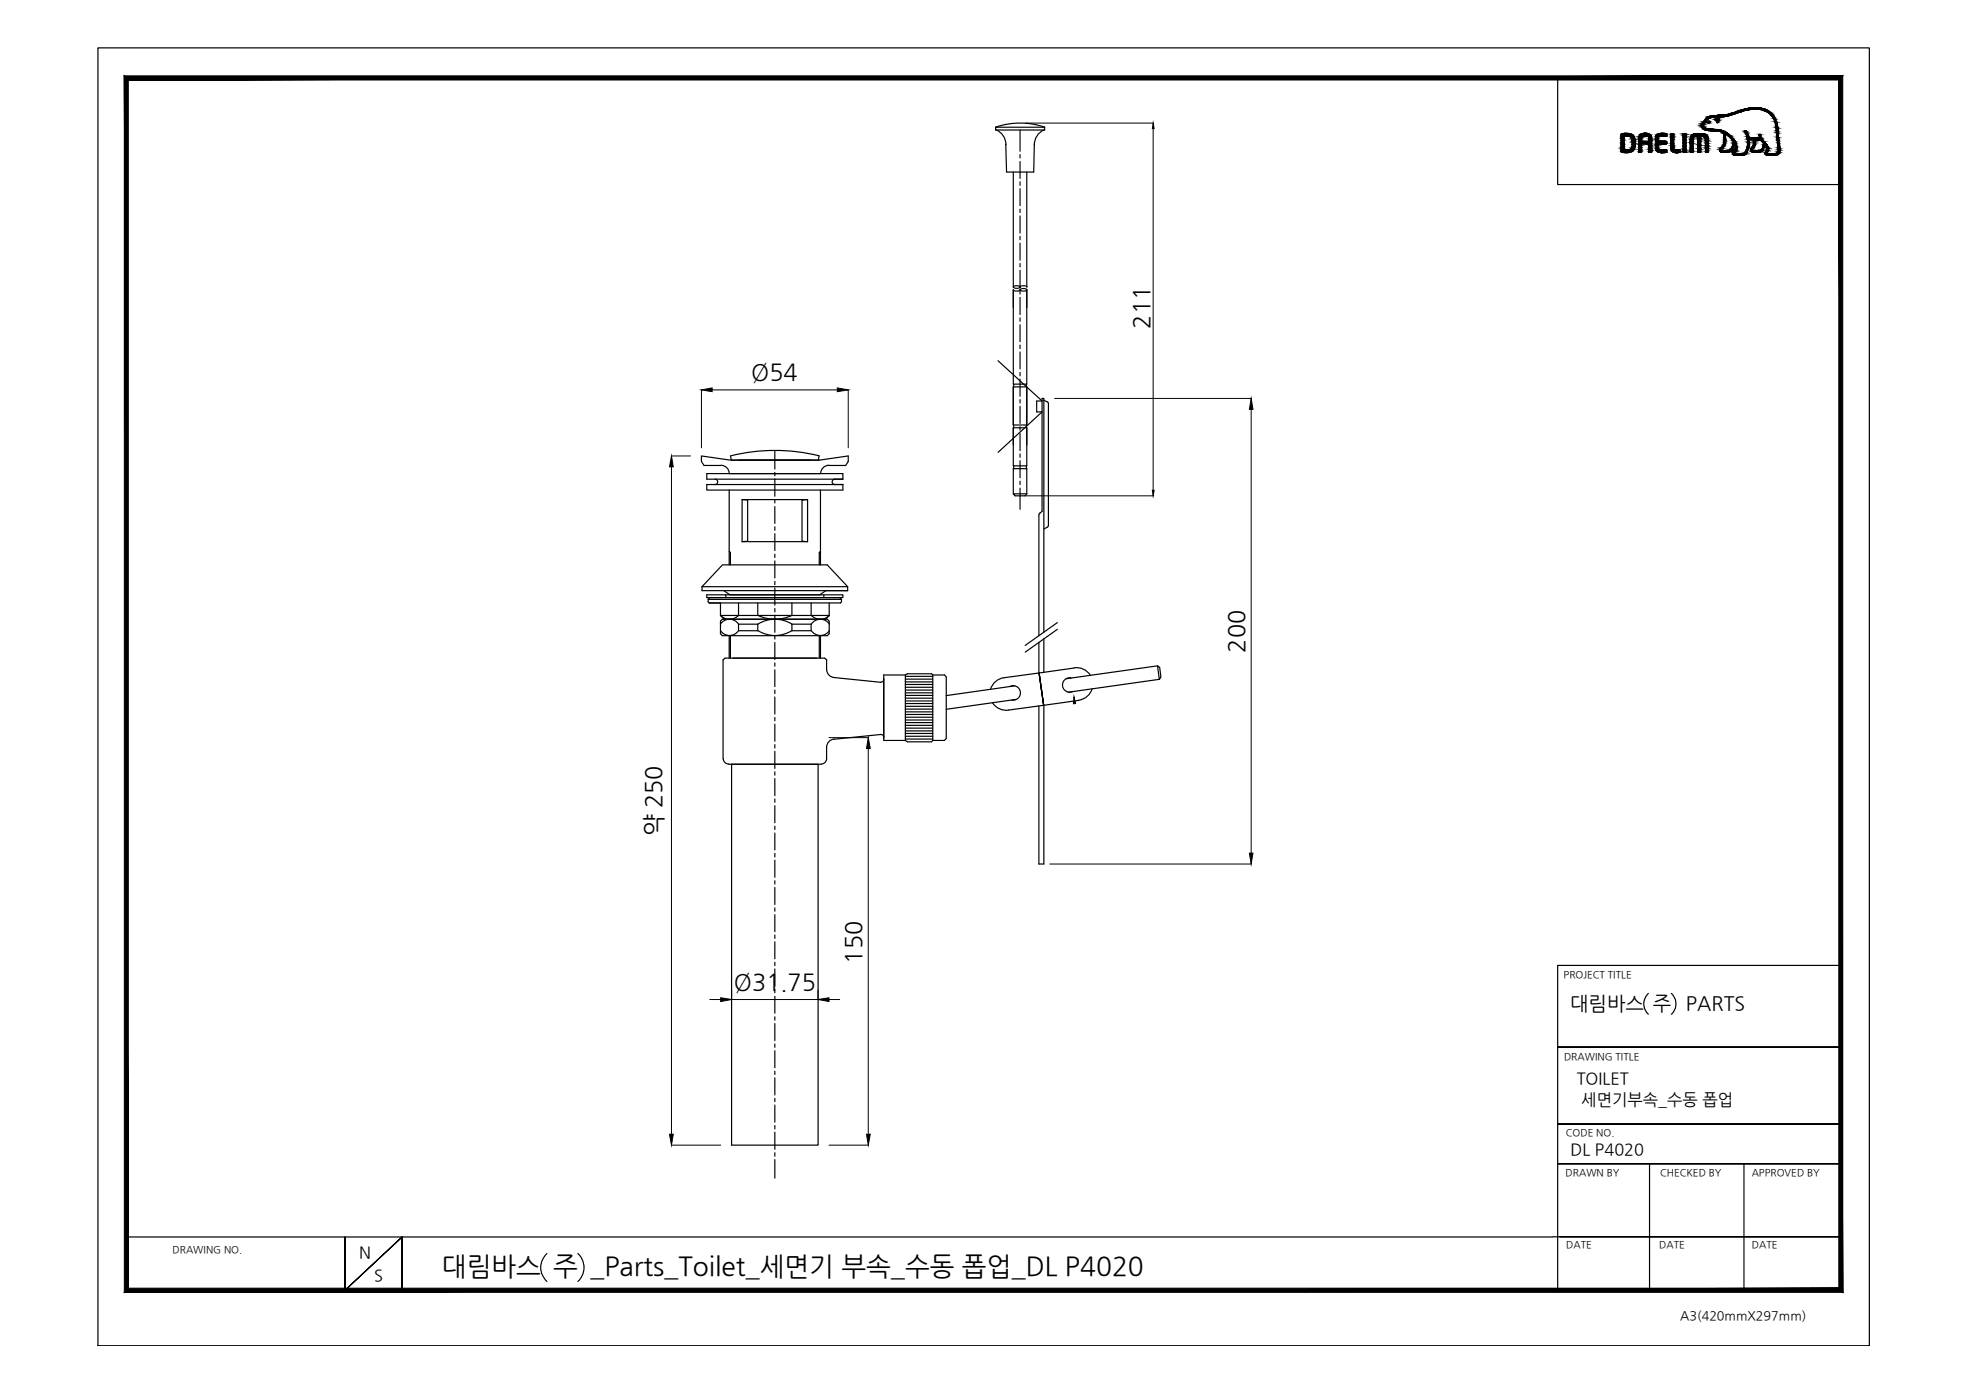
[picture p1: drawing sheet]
<svg xmlns="http://www.w3.org/2000/svg" width="420mm" height="297mm" viewBox="0 0 420 297" stroke-linecap="round" stroke-linejoin="round" font-family="sans-serif">
<defs><g id="words">
<text font-size="5.6" x="94.3" y="272.2">대림바스 주 _Parts_Toilet_세면기 부속_수동 폽업_DL P4020</text>
<g font-size="5">
<text x="245.3" y="70.1" transform="rotate(-90 245.3 70.1)">211</text>
<text x="160.3" y="81.2">Ø54</text>
<text x="265.5" y="139.2" transform="rotate(-90 265.5 139.2)">200</text>
<text x="141.2" y="178.5" transform="rotate(-90 141.2 178.5)">약 250</text>
<text x="183.8" y="205.6" transform="rotate(-90 183.8 205.6)">150</text>
<text x="156.6" y="211.3">Ø31.75</text>
</g>
<g font-size="4.2">
<text x="335.1" y="215.4">대림바스 주</text>
<text x="359.8" y="215.4">PARTS</text>
</g>
<g font-size="3.5">
<text x="336.5" y="231.4">TOILET</text>
<text x="337.4" y="235.8">세면기부속_수동 폽업</text>
<text x="335.1" y="246.4">DL P4020</text>
<text x="76.6" y="268.5">N</text>
<text x="79.8" y="273.4">S</text>
</g>
<text font-size="2.7" x="358.5" y="281.6">A3(420mmX297mm)</text>
<g font-size="2.1">
<text x="333.7" y="208.6">PROJECT TITLE</text>
<text x="333.7" y="226.2">DRAWING TITLE</text>
<text x="334.1" y="242.4">CODE NO.</text>
<text x="334.1" y="251">DRAWN BY</text>
<text x="354.2" y="251">CHECKED BY</text>
<text x="373.8" y="251">APPROVED BY</text>
<text x="36.8" y="267.4">DRAWING NO.</text>
<text x="334.2" y="266.4">DATE</text>
<text x="354.1" y="266.4">DATE</text>
<text x="373.8" y="266.4">DATE</text>
</g>
</g></defs>
<!-- layer: 0 -->
<g fill="#000" stroke="#000" stroke-width=".21">
<path d="M246.1 26.3l.2 1.1h-.4zM143.3 97.3l.4 2.3h-.8zM149.7 83.2l2.3-.4v.8zM178.7 82.8l2.3 .4-2.3 .4zM267 85l.4 2.3h-.8zM245.9 104.6h.4l-.2 1.2zM185.3 157.4l.4 2.3h-.8zM229.2 148.7l.3 1.4-.4 .1zM266.6 182h.8l-.4 2.4zM153.8 212.9l2.3 .4-2.3 .4zM174.6 213.3l2.3-.4v.8zM142.9 242h.8l-.4 2.4z"/>
<path d="M184.9 242h.8l-.4 2.4z"/>
<path d="M27.4 274.9l-.9 .9 365.9-.9zM26.5 275.8l365.9-.9 .8 .9zM392.4 17.1v257.8l.8 .9zM393.2 16.2v259.6l-.8-258.7zM27.4 17.1h365l.8-.9zM26.5 16.2h366.7l-365.8 .9zM26.5 16.2l.9 258.7v-257.8zM26.5 16.2l.9 258.7-.9 .9z"/>
</g>
<g fill="none" stroke="#000" stroke-width=".25">
<path d="M20.9 10.2h378v277h-378zM332.4 16.6v22.8h60.4M212.5 27.1h10.4v.6h-10.4zM212.5 27.1a16.1 16.1 0 0 1 10.4 0M212.6 27.7a3.5 3.5 0 0 1 2.1 3.2M214.6 30.7l.2 6h5.8l.1-6M216.2 36.7v24.6M217.7 27.7v4.6M217.7 33v.7M217.7 34.5v3.6M217.7 38.8v.8M219.1 36.7v24.6"/>
<path d="M222.8 27.7a3.5 3.5 0 0 0-2.1 3.2M368.6 32.5h.1M217.7 40.3v3.6M217.7 44.6v.8M217.7 46.1v3.6M217.7 50.4v.8M217.7 51.9v3.6M217.7 56.2v.8M217.7 57.7v3.6M213 77l9.4 8.6h-1.2v2.3h1.2l-9.4 8.6M216.2 61.8a1.13 1.13 0 0 0 1.5 0M216.2 61.9v20.1h2.9v-20.1"/>
<path d="M216.3 61.1l.3-.1a1.05 1.05 0 0 1 1.1 .2 1.13 1.13 0 0 1-1.5 0zM217.7 61.2a1.13 1.13 0 0 1 1.4 0M217.7 62v.8M217.7 63.5v3.6M217.7 67.8v.8M217.7 69.3v3.6M217.7 73.6v.8M217.7 75.1v3.6M217.7 79.5v.7M217.8 61.7l.2-.1a1.05 1.05 0 0 1 1.1 .2 1.13 1.13 0 0 1-1.4 0zM155.9 97.3a38.9 38.9 0 0 1 18.9 0M157.6 98.2h15.4"/>
<path d="M165.3 96.2v3.9M181 97.3l-6.1 .9h-19.1l-6.1-.9v.6M216.2 82.6h2.9v8.1h-2.9zM216.2 91.3h2.9v8.1h-2.9zM216.3 82v.6M216.3 90.7v.6M216.3 99.4v.6M217.7 80.9v3.7M217.7 85.3v.7M217.7 86.7v3.7M217.7 91.1v.7M217.7 92.5v3.7"/>
<path d="M217.7 96.9v.7M217.7 98.3v3.7M219 82v.6M219 90.7v.6M219 99.4v.6M222.7 85.4l.9 .4 .1 .3v26M152.6 102.2a.57 .57 0 0 1 .5 .6 .57 .57 0 0 1-.5 .6M165.3 100.8v.7M165.3 102.2v3.7M165.3 106.6v.7M165.3 108.1v3.6M165.3 112.4v.8"/>
<path d="M165.3 113.9v3.6M165.3 118.3v.7M165.3 119.7v3.6M178.1 102.2a.57 .57 0 0 0-.5 .6 .57 .57 0 0 0 .5 .6M216.2 105.4h2.9l-.4 .4h-2.1zM216.2 105.4v-5.4h2.9v5.4M217.7 102.7v.7M217.7 104.2v4.5M221.9 109.5l-.2 .4v25.8M221.9 109.5l.5-.4v-24.1h.3v49.9M223.4 112.5l-.7 .4M223.7 112.1l-.3 .4"/>
<path d="M150.8 126.9h29.1v.6h-29.1zM151.1 128.4l.2 .3M154.9 126.9v.6M165.3 124.1v.7M165.3 125.5v3.6M165.3 129.9v.7M165.3 131.3v3.6M165.3 135.7v.7M165.3 137.1v3.6M175.8 126.9v.6M179.6 128.4l-.2 .3M221.7 137.1v6.5"/>
<path d="M222.7 136.3v7.1M225.6 132.9l-6.8 4.8M225.6 134.3l-6.8 4.9M165.3 141.4v.8M165.3 142.9v3.6M165.3 147.2v.8M165.3 148.7v3.7M165.3 153.1v.7M165.3 154.5v3.7M165.3 158.9v.7M188.6 157.3v.2M193.2 157.7h5.8"/>
<path d="M193.2 157.1h5.8M193.2 156.5h5.8M193.2 156h5.8M193.2 155.4h5.8M193.2 154.8h5.8M193.2 154.2h5.8M193.2 153.6h5.8M193.2 153h5.8M193.2 152.5h5.8M193.2 151.9h5.8M193.2 151.3h5.8M193.2 144.3h5.8"/>
<path d="M193.2 144.9h5.8M193.2 145.5h5.8M193.2 146.1h5.8M193.2 146.7h5.8M193.2 147.2h5.8M193.2 147.8h5.8M193.2 148.4h5.8M193.2 149h5.8M193.2 149.6h5.8M193.2 150.1h5.8M193.2 150.7h5.8M211.8 150a3.5 3.5 0 0 0 3.4 1.5"/>
<path d="M214.2 144.6a3.5 3.5 0 0 0-2.8 2.5M215.5 146.5a1.55 1.55 0 0 1 2.2 1.1 1.55 1.55 0 0 1-1.8 1.8M216.5 146.4l-14.6 2M216.9 149.2l-15 2.2M222.7 150.5v33.9h-1v-33.8M228.6 144.7a1.55 1.55 0 0 0-1.9 1.7 1.55 1.55 0 0 0 2.3 1.1M229.2 142.5a3.5 3.5 0 0 1 3.4 1.6M233.1 147a3.5 3.5 0 0 1-2.9 2.4M247 142.1l.5 .3 .2 2.1-.3 .5zM247 142.1l-19.5 2.7M247.4 145l-19.4 2.7M165.3 160.3v3.7"/>
<path d="M165.3 164.7v.7M165.3 166.1v3.7M165.3 170.5v.7M165.3 171.9v3.7M165.3 176.3v.7M165.3 177.8v3.6M165.3 182.1v.8M165.3 183.6v3.6M165.3 187.9v.8M165.3 189.4v3.6M165.3 193.7v.8M165.3 195.2v3.6"/>
<path d="M165.3 199.5v.8M165.3 201v3.6M165.3 205.3v.8M165.3 206.8v3.6M165.3 211.1v.8M165.3 212.6v3.6M165.3 217v.7M165.3 218.4v3.7M351.7 212a3 3 0 0 0 0 4.4M356.6 212a3 3 0 0 1 0 4.4M392.8 206h-60.4v69.7M165.3 222.8v.7"/>
<path d="M165.3 224.2v3.7M165.3 228.6v.7M165.3 230v3.7M165.3 234.4v.7M165.3 235.8v3.7M332.4 223.4h60.4h-60.4M332.4 239.9h60.4h-60.4M165.3 240.2v.7M165.3 241.6v3.7M165.3 246v.7M165.3 247.5v3.9M332.4 248.3h60.4h-60.4"/>
<path d="M352 248.3v27M372.1 248.3v27M27 275.3h.1M27 264h304.4M73.6 264v11.4l12.2-11.4-12.2 11.4zM85.8 275.4v-11.4v11.4M116.7 267.5a4 4 0 0 0 0 5.9M123.3 267.5a4 4 0 0 1 0 5.9M331.4 263.9h61.4h-59.9M341 275.3h51.8"/>
</g>
<!-- layer: Layer 1 -->
<g fill="none" stroke="#000" stroke-width=".25">
<path d="M149.7 97.9v.6l.5 .8h3.6M153.8 99.3a1.76 1.76 0 0 1 1.8 1.7M155.9 97.3l.1 .9h18.6l.2-.9M176.9 99.3a1.76 1.76 0 0 0-1.8 1.7M181 97.3v1.2l-.5 .8h-3.6M150.8 103.4h29.1v1.2h-29.1zM150.8 101.1h29.1v1.1h-29.1zM155.6 104.6v15.9M158.4 106.6h13.9M158.4 115.6h13.9M158.4 106.6v9M158.4 106.6l1.1 .1v8.8l-1.1 .1"/>
<path d="M172.3 106.6l-1.2 .1v8.8l1.2 .1M172.3 106.6v9M175.1 104.6v15.9M149.8 125.2h31.1M151.1 127.9v.5M151.1 127.9l.4-.4h27.6l.5 .4M151.1 127.9h28.5M151.3 128.7h28.1M153.7 131.3a2.73 2.73 0 0 0 3.9 0M153.7 133.2a2.31 2.31 0 0 1 3.9 0M153.7 134.6a2.31 2.31 0 0 0 3.9 0M153.7 128.7v2.6"/>
<path d="M153.7 131.3h23.2M153.7 131.3l.8 .8M154.1 132.1h22.5l.3 .5v2.6l-.3 .5h-22.5l-.4-.5v-2.6zM154.2 120.5h22.3l4.4 4.7v.8h-31.1v-.8zM154.5 126l1.3 .9h19.1l1.3-.9M155.6 135.7v4.7M157.6 133.2h4.1v1.4h-4.1zM157.6 128.7v2.6M161.7 128.7v2.6M161.7 131.3l1.8 .6 1.9 .2M161.7 134.6a6.8 6.8 0 0 0 7.3 0M165.4 132.1l-1.9 .3-1.8 .8"/>
<path d="M165.4 132.1l1.8 .3 1.8 .8M169 128.7v2.6l-1.8 .6-1.8 .2M169 133.2h4.1v1.4h-4.1zM173.1 128.7v2.6a2.73 2.73 0 0 0 3.9 0M173.1 133.2a2.31 2.31 0 0 1 3.9 0M173.1 134.6a2.31 2.31 0 0 0 3.9 0M175.1 135.7v4.7M176.9 128.7v2.6M176.9 131.3l-.8 .8M179.6 127.9v.5M176.4 142.8a1.76 1.76 0 0 0 1.6 1.8l9.9 1M176.4 142.8v-2l-.4-.4h-21.3l-.4 .4v21.1"/>
<path d="M176.4 159.5v2.4M178 157.7a1.76 1.76 0 0 0-1.6 1.8M188.6 145l-.2 .4-.4 .2M188.6 157.3l-.2-.4-.4-.2-10 1M193.2 144h-4.6v14h4.6M193.2 158l.4 .3h5.2l.2-.3M193.2 144l.4-.2h5.2l.2 .2M193.2 144v14M199 144h2.5l.4 .5v13.1l-.4 .4h-2.5M199 144v14M214.2 144.6l7.5-1 1 6.9-7.5 1M221.7 143.6l1 6.9-1-6.9"/>
<path d="M221.7 143.6l1 6.9 7.5-1M229.2 142.6l-7.5 1M154.3 161.9a1.16 1.16 0 0 0 1.2 1.1M155.5 163.1h19.7M156.1 163.1h18.5v81.3h-18.5zM176.4 161.9a1.16 1.16 0 0 1-1.2 1.1"/>
</g>
<!-- layer: Layer3 -->
<path d="M155.6 117.6l.3 .3v2.6M175.1 117.6l-.3 .3v2.6M155.9 135.7v4.7M174.8 135.7v4.7" fill="none" stroke="#000" stroke-width=".25"/>
<!-- layer: 0 -->
<g fill="none" stroke="#000" stroke-width=".21">
<path d="M218.8 26.3h27.3M246.1 27.4v77.2M143.3 97.3h4M143.3 99.6v142.4M149.7 83.2v12.4M152 83.2h26.7M181 83.2v12.4M225 85h42M267 87.3v94.7M218.8 105.8h27.3M176.9 157.4h8.4M185.3 159.7v82.3"/>
<path d="M224 184.4h43M151.5 213.3h2.3M156.1 211.3v2h18.5v-2M176.9 213.3h2.3M143.3 244.4h10.5M176.9 244.4h8.4"/>
</g>
<g fill="#000" stroke="#000" stroke-width=".21">
<path d="M346 32.4h2zM346 28.6h2zM346.3 32.5h1.3zM346.4 28.5h1.2zM346.4 32.5h1.2zM346.6 28.5h.9zM347.2 32h1.4zM351.3 29h1zM353.8 32.4h1.9zM354.4 28.5h.4zM354.4 32.6h.3zM354.7 29.1h1z"/>
<path d="M357.4 32.6h.7zM359.2 28.5h.5zM362.3 32.5h.6zM362.3 28.5h.7zM364.5 25.9h.3zM365.9 24.7h3.2zM366 25.6h.2zM366 25.6h.1zM366.2 25.3h.5zM366.4 24.7h2.7zM366.4 26.2h.1zM366.5 24.6h2.6z"/>
<path d="M366.4 25.2h.2zM366.7 24.6h2.4zM370.5 23.8h1zM372.7 31.9h.3zM374.3 23h.7zM375.1 29.8h.6zM375.4 29.5h.5zM375.5 28.7h.1z"/>
<path d="M345.9 29h1.3zM345.9 29h1.3z"/>
<path d="M345.9 32h1.3zM345.9 32h1.3z"/>
<path d="M346.4 32.5l1.1 .1zM346.6 32.6h.9z"/>
<path d="M345.9 29.1h.7zM345.9 29.1h.7z"/>
<path d="M345.9 29.1l.7 .2v-.2zM345.9 29.1l.7 .2h-.7z"/>
<path d="M345.9 29.3h.7zM345.9 29.3h.7z"/>
<path d="M345.9 29.3l.7 .3v-.3zM345.9 29.3l.7 .3h-.7z"/>
<path d="M345.9 29.6l.7 .3v-.3zM345.9 29.6l.7 .3h-.7z"/>
<path d="M345.9 29.9l.7 .1v-.1zM345.9 29.9l.7 .1h-.7z"/>
<path d="M345.9 30l.7 .5v-.5zM345.9 30l.7 .5h-.7z"/>
<path d="M345.9 30.5l.7 .3v-.3zM345.9 30.5l.7 .3h-.7z"/>
<path d="M345.9 30.8l.7 .4v-.4zM345.9 30.8l.7 .4h-.7z"/>
<path d="M345.9 31.2h.7zM345.9 31.2h.7z"/>
<path d="M345.9 31.2l.7 .4v-.4zM345.9 31.2l.7 .4h-.7z"/>
<path d="M345.9 31.6l.7 .2v-.2zM345.9 31.6l.7 .2h-.7z"/>
<path d="M345.9 31.8h.7zM345.9 31.8h.7z"/>
<path d="M345.9 31.8l.7 .2v-.2zM345.9 31.8l.7 .2h-.7z"/>
<path d="M345.9 32h.7zM345.9 32h.7z"/>
<path d="M345.9 32h.7zM345.9 32h.7z"/>
<path d="M345.9 32h.8zM345.9 32h.8z"/>
<path d="M345.9 29h1zM345.9 29h1.3z"/>
<path d="M345.9 29h1zM345.9 29l.7 .1zM345.9 29.1h.7zM345.9 29.1h.7z"/>
<path d="M345.9 32h1zM345.9 32h1z"/>
<path d="M345.9 32h1.2zM345.9 32h1.2z"/>
<path d="M345.9 29h1.3zM345.9 29h1.3z"/>
<path d="M347.2 29h1.4zM347.2 29h1.4z"/>
<path d="M345.9 32h1.3zM345.9 32h1.3z"/>
<path d="M346.6 28.5h1zM346.4 28.5h1.2zM346.3 28.5h1.3z"/>
<path d="M346.3 28.5h1.4zM346.1 28.5h1.6z"/>
<path d="M346.1 28.5l1.9 .1zM346.1 28.5l1.9 .1h-2zM346 28.6h2z"/>
<path d="M346.1 32.5h1.6zM346.1 32.5h1.5zM346.3 32.5h1.3z"/>
<path d="M346 28.6l2.3 .1-.3-.1zM346 28.6l2.3 .1h-2.4zM345.9 28.7h2.4zM345.9 28.7h2.4z"/>
<path d="M346 32.4h2zM346 32.4l1.7 .1z"/>
<path d="M345.9 28.7l2.4 .1zM345.9 28.7l2.4 .1z"/>
<path d="M345.9 32.3l2.1 .1 .3-.1zM345.9 32.3l2.1 .1h-2zM346 32.4h2z"/>
<path d="M345.9 28.8l2.6 .1-.2-.1zM345.9 28.8l2.6 .1h-2.6zM345.9 28.9h2.6zM345.9 28.9h2.6z"/>
<path d="M345.9 32.3h2.4zM345.9 32.3h2.4zM345.9 32.3h2.4zM345.9 32.3h2.4z"/>
<path d="M345.9 28.9l2.7 .1-.1-.1zM345.9 28.9l2.7 .1h-2.7z"/>
<path d="M345.9 32.1l2.4 .2 .2-.2zM345.9 32.1l2.4 .2h-2.4z"/>
<path d="M347.2 29h1.4zM347.2 29h1.4z"/>
<path d="M347.3 29l1.3 .1zM347.3 29l1.3 .1z"/>
<path d="M347.5 29.1h1.2zM347.5 29.1h1.2zM347.8 29.1h.9zM347.8 29.1h.9z"/>
<path d="M347.3 32h1.3zM347.2 32h1.4zM347.2 32h1.4z"/>
<path d="M345.9 32l2.6 .1 .1-.1zM345.9 32l2.6 .1h-2.6zM345.9 32.1h2.6zM345.9 32.1h2.6z"/>
<path d="M347.7 31.9h.9zM347.3 32h1.3z"/>
<path d="M347.8 29.1l1 .2-.1-.2zM347.8 29.1l1 .2h-.8z"/>
<path d="M347.8 31.9h.9zM347.7 31.9h.9z"/>
<path d="M348 31.8h.7zM347.8 31.9h.9z"/>
<path d="M348 29.3l.8 .1v-.1zM348 29.3l.8 .1h-.7z"/>
<path d="M348.1 29.4l.8 .2-.1-.2zM348.1 29.4l.8 .2h-.7z"/>
<path d="M348.1 31.6h.7zM348.1 31.6h.7z"/>
<path d="M348.1 31.6l.6 .2 .1-.2zM348.1 31.6l.6 .2h-.7z"/>
<path d="M348.2 29.6l.7 .2v-.2zM348.2 29.6l.7 .2h-.6z"/>
<path d="M348.3 29.8l.6 .1v-.1zM348.3 29.8l.6 .1h-.6z"/>
<path d="M348.3 29.9l.6 .2v-.2zM348.3 29.9l.6 .2h-.6z"/>
<path d="M348.3 31.3l.5 .3 .1-.3zM348.3 31.3l.5 .3h-.7z"/>
<path d="M348.3 30.1l.6 .1zM348.3 30.1l.6 .1zM348.3 30.2h.6zM348.3 30.2h.6zM348.3 30.2h.6zM348.3 30.2h.6zM348.3 30.2h.6zM348.3 30.2h.6z"/>
<path d="M348.3 30.2h.6zM348.3 30.2h.6z"/>
<path d="M348.3 30.2l.6 .1zM348.3 30.2l.6 .1z"/>
<path d="M348.3 30.3l.6 .2v-.2zM348.3 30.3l.6 .2h-.6z"/>
<path d="M348.3 30.5l.6 .2v-.2zM348.3 30.5l.6 .2h-.6z"/>
<path d="M348.3 30.7h.6zM348.3 30.7h.6z"/>
<path d="M348.3 30.7l.6 .1zM348.3 30.7l.6 .1z"/>
<path d="M348.3 30.8h.6zM348.3 30.8h.6z"/>
<path d="M348.3 30.8l.6 .1zM348.3 30.8l.6 .1z"/>
<path d="M348.3 30.9l.6 .4v-.4zM348.3 30.9l.6 .4h-.6zM348.3 31.3h.6zM348.3 31.3h.6z"/>
<path d="M349.7 29.6h.6zM349.7 29.6h.6zM349.7 29.6h.6zM349.7 29.6h.6z"/>
<path d="M349.8 32.5h.3zM349.8 32.5h.3z"/>
<path d="M349.8 32.5h.4zM349.8 32.5h.3z"/>
<path d="M349.7 32.5h.6zM349.7 32.5h.5z"/>
<path d="M349.7 29.5l.6 .1zM349.7 29.5l.6 .1z"/>
<path d="M349.7 29.6h.6zM349.7 29.6h.6zM349.7 29.6h.6zM349.7 29.6h.6z"/>
<path d="M349.7 29.6h.6zM349.7 29.6h.6zM349.7 29.6h.6zM349.7 29.6h.6z"/>
<path d="M349.7 29.6l.6 .3v-.3zM349.7 29.6l.6 .3h-.6zM349.7 29.9h.6zM349.7 29.9h.6z"/>
<path d="M349.7 29.9l.6 .2v-.2zM349.7 29.9l.6 .2h-.6z"/>
<path d="M349.7 30.1l.6 .1zM349.7 30.1l.6 .1z"/>
<path d="M349.7 30.7l.6 .1zM349.7 30.7l.6 .1z"/>
<path d="M349.7 30.8l.6 .2v-.2zM349.7 30.8l.6 .2h-.6z"/>
<path d="M349.7 31l.6 .4v-.4zM349.7 31l.6 .4h-.6z"/>
<path d="M349.7 31.4l.6 .1zM349.7 31.4l.6 .1z"/>
<path d="M349.7 31.5l.6 .4v-.4zM349.7 31.5l.6 .4h-.6z"/>
<path d="M349.7 31.9h.6zM349.7 31.9h.6z"/>
<path d="M349.7 31.9l.6 .2v-.2zM349.7 31.9l.6 .2h-.6z"/>
<path d="M349.7 32.1l.6 .1zM349.7 32.1l.6 .1z"/>
<path d="M349.7 32.2l.6 .1zM349.7 32.2l.6 .1z"/>
<path d="M349.7 32.3h.6zM349.7 32.3h.6z"/>
<path d="M349.7 32.3l.6 .1zM349.7 32.3l.6 .1zM349.7 32.4h.6zM349.7 32.4h.6zM349.7 32.4h.6zM349.7 32.4h.6z"/>
<path d="M349.7 32.4h.6zM349.7 32.4h.6z"/>
<path d="M349.7 32.4h.6zM349.7 32.4l.6 .1z"/>
<path d="M349.7 29.3l.6 .2v-.2zM349.7 29.3l.6 .2h-.6z"/>
<path d="M349.7 29.2l.6 .1 .1-.1zM349.7 29.2l.6 .1h-.6z"/>
<path d="M349.7 29.1h.8zM349.7 29.1l.7 .1z"/>
<path d="M349.8 29.1h.9zM349.8 29.1h.7zM349.7 29.1h.8zM349.7 29.1h.8z"/>
<path d="M350.9 28.5h.3zM350.9 28.5h.3z"/>
<path d="M349.8 29h1.1zM349.8 29l.9 .1z"/>
<path d="M350.9 28.5h.4zM350.8 28.5h.5z"/>
<path d="M350.8 28.5h.6zM350.7 28.5h.7z"/>
<path d="M350.7 28.5h.8zM350.7 28.5h.8z"/>
<path d="M350.7 28.5h1zM350.5 28.5h1.2z"/>
<path d="M350.5 28.5l1.3 .1zM350.3 28.6h1.5z"/>
<path d="M350.3 28.6l1.8 .1zM350.1 28.7h2z"/>
<path d="M351.8 29.6h.7zM351.8 29.6h.7z"/>
<path d="M350.1 28.7l2.1 .1zM349.9 28.8h2.3z"/>
<path d="M349.9 28.8l2.4 .1-.1-.1zM349.9 28.8l2.4 .1h-2.5z"/>
<path d="M349.8 28.9l2.5 .1zM349.8 28.9l2.5 .1z"/>
<path d="M351.2 29h1.1zM351.2 29h1.1zM351.3 29h1z"/>
<path d="M351.4 29l1 .1zM351.4 29l1 .1z"/>
<path d="M351.6 29.1h.8zM351.6 29.1h.8z"/>
<path d="M351.7 29.1l.7 .2v-.2zM351.7 29.1l.7 .2h-.6z"/>
<path d="M351.9 32.5h.5zM351.9 32.5h.4z"/>
<path d="M351.8 29.3l.7 .1zM351.8 29.3l.7 .1z"/>
<path d="M351.8 29.4h.7zM351.8 29.4h.7z"/>
<path d="M351.8 29.4l.7 .2v-.2zM351.8 29.4l.7 .2h-.7zM351.8 29.6h.7zM351.8 29.6h.7z"/>
<path d="M351.8 29.6h.7zM351.8 29.6h.7z"/>
<path d="M351.8 29.6l.7 .1zM351.8 29.6l.7 .1zM351.8 29.7h.7zM351.8 29.7h.7z"/>
<path d="M351.8 29.7l.7 .2v-.2zM351.8 29.7l.7 .2h-.7z"/>
<path d="M351.8 29.9h.7zM351.8 29.9h.7z"/>
<path d="M351.8 29.9l.7 .2v-.2zM351.8 29.9l.7 .2h-.7z"/>
<path d="M351.8 30.1l.7 .1zM351.8 30.1l.7 .1z"/>
<path d="M349.7 30.2h2.8zM349.7 30.2h2.8z"/>
<path d="M349.7 30.2h2.8zM349.7 30.2h2.8z"/>
<path d="M349.7 30.2l2.8 .4v-.4zM349.7 30.2l2.8 .4h-2.8z"/>
<path d="M349.7 30.6l2.8 .1zM349.7 30.6l2.8 .1z"/>
<path d="M351.8 30.7l.7 .1zM351.8 30.7l.7 .1z"/>
<path d="M351.8 30.8l.7 .1v-.1zM351.8 30.8l.7 .1h-.7z"/>
<path d="M351.8 30.9l.7 .2v-.2zM351.8 30.9l.7 .2h-.7zM351.8 31.1h.7zM351.8 31.1h.7z"/>
<path d="M351.8 31.1l.7 .5v-.5zM351.8 31.1l.7 .5h-.7z"/>
<path d="M351.8 31.6h.7zM351.8 31.6h.7z"/>
<path d="M351.8 31.6l.7 .3v-.3zM351.8 31.6l.7 .3h-.7z"/>
<path d="M351.8 31.9l.7 .2v-.2zM351.8 31.9l.7 .2h-.7z"/>
<path d="M351.8 32.1l.7 .1zM351.8 32.1l.7 .1z"/>
<path d="M351.8 32.2l.7 .1zM351.8 32.2l.7 .1z"/>
<path d="M351.8 32.3l.7 .1zM351.8 32.3l.7 .1zM351.8 32.4h.7zM351.8 32.4h.7z"/>
<path d="M351.8 32.4h.7zM351.8 32.4h.7zM351.8 32.4h.7zM351.8 32.4h.7z"/>
<path d="M351.8 32.4h.7zM351.8 32.4l.6 .1zM351.9 32.5h.5zM351.9 32.5h.5z"/>
<path d="M353.3 29.1h1.2zM353.3 29.1h1.2z"/>
<path d="M353.3 29.4l.6 .1zM353.3 29.4l.6 .1z"/>
<path d="M353.3 29.5h.6zM353.3 29.5h.6zM353.3 29.5h.6zM353.3 29.5h.6z"/>
<path d="M353.3 29.5l.6 .1zM353.3 29.5l.6 .1z"/>
<path d="M353.3 29.6h.6zM353.3 29.6h.6z"/>
<path d="M353.3 29.6h.6zM353.3 29.6h.6z"/>
<path d="M353.3 29.6l.6 .3v-.3zM353.3 29.6l.6 .3h-.6z"/>
<path d="M353.3 29.9l.6 .1v-.1zM353.3 29.9l.6 .1h-.6z"/>
<path d="M353.3 30l.6 .1zM353.3 30l.6 .1z"/>
<path d="M353.3 30.1l.6 .1zM353.3 30.1l.6 .1z"/>
<path d="M353.3 30.8l.6 .2v-.2zM353.3 30.8l.6 .2h-.6z"/>
<path d="M353.3 31l.6 .1v-.1zM353.3 31l.6 .1h-.6z"/>
<path d="M353.3 31.1l.6 .2v-.2zM353.3 31.1l.6 .2h-.6z"/>
<path d="M353.3 31.3l.6 .1zM353.3 31.3l.6 .1z"/>
<path d="M353.3 31.4l.6 .1zM353.3 31.4l.6 .1z"/>
<path d="M353.3 31.5h.6zM353.3 31.5h.6zM353.3 31.5h.6zM353.3 31.5h.6z"/>
<path d="M353.3 31.5l.6 .1v-.1zM353.3 31.5l.6 .1h-.6z"/>
<path d="M353.3 30.7h.6zM353.3 30.7l.6 .1z"/>
<path d="M353.3 31.6l.7 .2-.1-.2zM353.3 31.6l.7 .2h-.7z"/>
<path d="M353.3 29.2l.6 .2 .1-.2zM353.3 29.2l.6 .2h-.6z"/>
<path d="M353.3 31.8h.7zM353.3 31.8h.7z"/>
<path d="M353.3 31.8l.8 .1zM353.3 31.8l.8 .1z"/>
<path d="M353.3 29.1h.7zM353.3 29.1l.7 .1zM353.3 29.2h.7zM353.3 29.2h.7z"/>
<path d="M354 32.5h1.7zM354.1 32.5h1.6zM354.1 32.5h1.6zM354.1 32.5h1.6z"/>
<path d="M353.3 31.9l.9 .1zM353.3 31.9l.9 .1z"/>
<path d="M354.1 32.5h1.6zM354.1 32.5h1.6zM354.1 32.5h1.6z"/>
<path d="M353.3 29.1h.8zM353.3 29.1h1.1z"/>
<path d="M353.3 29.1h.8zM353.3 29.1h.7z"/>
<path d="M353.3 29.1h1.1zM353.3 29.1h1.2z"/>
<path d="M353.3 32h1.1zM353.3 32h1.1z"/>
<path d="M354.4 32.6h.3zM354.5 32.6h.2z"/>
<path d="M353.3 32h1.2zM353.3 32h1.2z"/>
<path d="M353.3 32h1.2zM353.3 32h1.2z"/>
<path d="M354.4 28.5h.8zM354.3 28.5h.9z"/>
<path d="M354.4 32.6h.5zM354.4 32.6h.3z"/>
<path d="M355 29.1h.7zM355.5 29.1h.2zM355 29.1h.7z"/>
<path d="M354.3 28.5h1.2zM354.1 28.5h1.4z"/>
<path d="M354.4 32.6h.8zM354.4 32.6h.5z"/>
<path d="M353.3 30.7h2.2zM353.3 30.7h2.2z"/>
<path d="M353.3 30.2h2.2zM353.3 30.2h2.2z"/>
<path d="M353.3 30.7h2.2zM353.3 30.7h2.2z"/>
<path d="M354.1 28.5h1.5zM354.1 28.5h1.5z"/>
<path d="M353.3 30.2h2.2zM353.3 30.2h2.2z"/>
<path d="M353.3 30.2h2.3zM353.3 30.2h2.3z"/>
<path d="M354.2 32.5h1.3zM354.2 32.5l1 .1z"/>
<path d="M354.1 28.5h1.5zM354.1 28.5h1.5z"/>
<path d="M354.2 32.5h1.4zM354.2 32.5h1.3z"/>
<path d="M353.3 30.2l2.4 .1zM353.3 30.2l2.4 .1z"/>
<path d="M353.3 30.7h2.3zM353.3 30.7h2.2z"/>
<path d="M354.1 28.5h1.6zM354.1 28.5h1.6z"/>
<path d="M354.1 28.5h1.6zM354 28.5h1.7z"/>
<path d="M354 28.5l1.7 .1zM353.8 28.6h1.9z"/>
<path d="M353.8 28.6h1.9zM353.8 28.6h1.9z"/>
<path d="M353.8 28.6l1.9 .1zM353.6 28.7h2.1z"/>
<path d="M353.6 28.7l2.1 .1v-.1zM353.6 28.7l2.1 .1h-2.2z"/>
<path d="M353.5 28.8l2.2 .1zM353.5 28.8l2.2 .1h-2.3z"/>
<path d="M353.4 28.9l2.3 .1zM353.4 28.9l2.3 .1z"/>
<path d="M353.4 29l2.3 .1zM353.4 29l2.3 .1zM353.3 29.1h2.4zM353.3 29.1h2.4z"/>
<path d="M354.5 29.1h1.2zM354.5 29.1h1.2z"/>
<path d="M354.5 29.1h1.2zM354.5 29.1h1.2zM354.7 29.1h1z"/>
<path d="M353.3 30.3l2.4 .1zM353.3 30.3l2.4 .1z"/>
<path d="M353.3 30.4l2.4 .1v-.1zM353.3 30.4l2.4 .1h-2.4z"/>
<path d="M353.3 30.5l2.4 .1zM353.3 30.5l2.4 .1z"/>
<path d="M353.3 30.6h2.4zM353.3 30.6l2.3 .1z"/>
<path d="M353.3 32h2.4zM353.3 32h2.4z"/>
<path d="M353.4 32l2.3 .1zM353.4 32l2.3 .1z"/>
<path d="M353.4 32.1l2.3 .1v-.1zM353.4 32.1l2.3 .1h-2.2z"/>
<path d="M353.5 32.2l2.2 .1zM353.5 32.2l2.2 .1z"/>
<path d="M353.6 32.3l2.1 .1v-.1zM353.6 32.3l2.1 .1h-1.9zM353.8 32.4h1.9z"/>
<path d="M353.8 32.4l1.9 .1zM353.8 32.4l1.9 .1zM354 32.5h1.7z"/>
<path d="M354.1 32.5h1.6zM354.1 32.5h1.5z"/>
<path d="M356.7 28.5h.4zM356.7 28.5h.4z"/>
<path d="M356.7 28.5h.4zM356.6 28.5h.5z"/>
<path d="M356.6 28.5l.6 .1zM356.6 28.5l.6 .1z"/>
<path d="M356.6 28.6h.6zM356.6 28.6h.6z"/>
<path d="M356.5 28.6l.7 .1zM356.5 28.6l.7 .1zM356.5 28.7h.7zM356.5 28.7h.7z"/>
<path d="M356.5 28.7l.7 .1v-.1zM356.5 28.7l.7 .1h-.7zM356.5 28.8h.7zM356.5 28.8h.7z"/>
<path d="M356.5 28.8l.7 .2v-.2zM356.5 28.8l.7 .2h-.7z"/>
<path d="M356.5 29l.7 .1zM356.5 29l.7 .1z"/>
<path d="M356.5 29.1l.7 .3v-.3zM356.5 29.1l.7 .3h-.7z"/>
<path d="M356.5 29.4h.7zM356.5 29.4h.7z"/>
<path d="M356.5 29.4l.7 .4v-.4zM356.5 29.4l.7 .4h-.7z"/>
<path d="M356.5 29.8l.7 .1zM356.5 29.8l.7 .1z"/>
<path d="M356.5 29.9l.7 .7v-.7zM356.5 29.9l.7 .7h-.7z"/>
<path d="M356.5 30.6l.7 .1zM356.5 30.6l.7 .1z"/>
<path d="M356.5 30.7l.7 .3v-.3zM356.5 30.7l.7 .3h-.7z"/>
<path d="M356.5 31l.7 .1zM356.5 31l.7 .1z"/>
<path d="M356.5 31.1l.7 .2v-.2zM356.5 31.1l.7 .2h-.7z"/>
<path d="M356.5 31.3l.7 .1zM356.5 31.3l.7 .1z"/>
<path d="M356.5 31.4l.7 .1zM356.5 31.4l.7 .1z"/>
<path d="M356.5 31.5h.7zM356.5 31.5h.7z"/>
<path d="M356.5 31.5l.7 .1zM356.5 31.5l.7 .1zM356.5 31.6h.7zM356.5 31.6h.7z"/>
<path d="M356.5 31.6h.7zM356.5 31.6h.7zM356.5 31.6h.7zM356.5 31.6h.7z"/>
<path d="M356.5 31.6l.7 .1v-.1zM356.5 31.6l.7 .1h-.6z"/>
<path d="M356.6 31.7l.6 .1v-.1zM356.6 31.7l.6 .1h-.6zM356.6 31.8h.6zM356.6 31.8h.6z"/>
<path d="M356.6 31.8l.7 .1zM356.6 31.8l.7 .1z"/>
<path d="M356.6 31.9l.9 .1zM356.6 31.9l.9 .1z"/>
<path d="M357.4 32.6h.6zM357.7 32.6h.3z"/>
<path d="M356.6 32h1.1zM356.6 32h1.1z"/>
<path d="M356.6 32h1.1zM356.6 32h1.1z"/>
<path d="M357.4 32.6h.8zM357.4 32.6h.7z"/>
<path d="M357.3 32.5h1zM357.3 32.5l.9 .1z"/>
<path d="M357.3 32.5h1.1zM357.3 32.5h1z"/>
<path d="M356.6 32h1.9zM356.6 32h1.9z"/>
<path d="M357.2 32.5h1.3zM357.2 32.5h1.3z"/>
<path d="M357.2 32.5h1.3zM357.2 32.5h1.2z"/>
<path d="M356.6 32l1.9 .1zM356.6 32l1.9 .1z"/>
<path d="M356.6 32.1h1.9zM356.6 32.1h1.9z"/>
<path d="M356.6 32.1l1.9 .1zM356.6 32.1l1.9 .1z"/>
<path d="M356.7 32.2l1.8 .1v-.1zM356.7 32.2l1.8 .1h-1.7z"/>
<path d="M356.8 32.3l1.7 .1zM356.8 32.3l1.7 .1z"/>
<path d="M356.9 32.4l1.6 .1zM356.9 32.4l1.6 .1zM357.1 32.5h1.4zM357.1 32.5h1.4z"/>
<path d="M357.1 32.5h1.4zM357.1 32.5h1.4z"/>
<path d="M359.3 28.5h.4zM359.2 28.5h.5zM359.2 28.5h.5z"/>
<path d="M359.2 28.5l.6 .2-.1-.2zM359.2 28.5l.6 .2h-.7z"/>
<path d="M359.2 32.5h.5zM359.2 32.5h.4z"/>
<path d="M359.1 28.7h.7zM359.1 28.7h.7z"/>
<path d="M359.1 28.7l.7 .1v-.1zM359.1 28.7l.7 .1h-.7z"/>
<path d="M359.1 28.8l.7 .2v-.2zM359.1 28.8l.7 .2h-.7z"/>
<path d="M359.1 29l.7 .3v-.3zM359.1 29l.7 .3h-.7z"/>
<path d="M359.1 29.3l.7 .5v-.5zM359.1 29.3l.7 .5h-.7z"/>
<path d="M359.1 29.8l.7 .7v-.7zM359.1 29.8l.7 .7h-.7z"/>
<path d="M359.1 30.5l.7 .7v-.7zM359.1 30.5l.7 .7h-.7z"/>
<path d="M359.1 31.2l.7 .6v-.6zM359.1 31.2l.7 .6h-.7z"/>
<path d="M359.1 31.8l.7 .2v-.2zM359.1 31.8l.7 .2h-.7z"/>
<path d="M359.1 32l.7 .2v-.2zM359.1 32l.7 .2h-.7z"/>
<path d="M359.1 32.2l.7 .1v-.1zM359.1 32.2l.7 .1h-.7z"/>
<path d="M359.1 32.3l.7 .1zM359.1 32.3l.7 .1z"/>
<path d="M359.1 32.4l.6 .1 .1-.1zM359.1 32.4l.6 .1h-.5zM359.2 32.5h.5zM359.2 32.5h.5z"/>
<path d="M360.8 32.5h.4zM360.8 32.5h.3z"/>
<path d="M360.7 29.7l.6 .1zM360.7 29.7l.6 .1z"/>
<path d="M360.7 29.8l.6 .3v-.3zM360.7 29.8l.6 .3h-.6z"/>
<path d="M360.7 30.1h.6zM360.7 30.1h.6z"/>
<path d="M360.7 30.1l.6 .1zM360.7 30.1l.6 .1z"/>
<path d="M360.7 30.2h.6zM360.7 30.2h.6z"/>
<path d="M360.7 30.2h.6zM360.7 30.2h.6z"/>
<path d="M360.7 30.2l.6 .1zM360.7 30.2l.6 .1z"/>
<path d="M360.7 30.3l.6 .1v-.1zM360.7 30.3l.6 .1h-.6z"/>
<path d="M360.7 30.4l.6 .1zM360.7 30.4l.6 .1z"/>
<path d="M360.7 30.5l.6 .1v-.1zM360.7 30.5l.6 .1h-.6z"/>
<path d="M360.7 30.6l.6 .1zM360.7 30.6l.6 .1z"/>
<path d="M360.7 30.7l.6 .9v-.9zM360.7 30.7l.6 .9h-.6zM360.7 31.6h.6zM360.7 31.6h.6z"/>
<path d="M360.7 31.6l.6 .5v-.5zM360.7 31.6l.6 .5h-.6zM360.7 32.1h.6zM360.7 32.1h.6z"/>
<path d="M360.7 32.1l.6 .1v-.1zM360.7 32.1l.6 .1h-.6zM360.7 32.2h.6zM360.7 32.2h.6z"/>
<path d="M360.7 32.2l.6 .1zM360.7 32.2l.6 .1zM360.7 32.3h.6zM360.7 32.3h.6z"/>
<path d="M360.7 32.3l.6 .1zM360.7 32.3l.6 .1z"/>
<path d="M360.7 32.4h.6zM360.7 32.4h.6z"/>
<path d="M360.7 32.4h.6zM360.7 32.4l.5 .1zM360.8 32.5h.4zM360.8 32.5h.4z"/>
<path d="M360.7 29.5h.6zM360.7 29.5h.6z"/>
<path d="M360.7 29.5l.6 .2v-.2zM360.7 29.5l.6 .2h-.6z"/>
<path d="M360.8 29.3l.5 .2 .2-.2zM360.8 29.3l.5 .2h-.6z"/>
<path d="M360.8 29.1l.7 .2 .1-.2zM360.8 29.1l.7 .2h-.7z"/>
<path d="M360.8 29.1h1zM360.8 29.1h.8z"/>
<path d="M360.8 29.1h1.1zM360.8 29.1h1z"/>
<path d="M360.8 29.1h1.3zM360.8 29.1h1.4z"/>
<path d="M360.8 29.1h1.3zM360.8 29.1h1.1z"/>
<path d="M362.2 29.1h2.1zM362.2 29.1h2.1z"/>
<path d="M362.3 29.1h.7zM362.3 29.1h.7z"/>
<path d="M362.3 32.3h.6zM362.3 32.3h.6z"/>
<path d="M362.4 32.5h.5zM362.4 32.5h.3z"/>
<path d="M362.3 29.1l.6 .1zM362.3 29.1l.6 .1z"/>
<path d="M362.3 29.2l.6 .1zM362.3 29.2l.6 .1z"/>
<path d="M362.3 29.3l.6 .1zM362.3 29.3l.6 .1z"/>
<path d="M362.3 29.4l.6 .1v-.1zM362.3 29.4l.6 .1h-.6z"/>
<path d="M362.3 29.5l.6 .1zM362.3 29.5l.6 .1z"/>
<path d="M362.3 29.6l.6 .2v-.2zM362.3 29.6l.6 .2h-.6z"/>
<path d="M362.3 29.8l.6 .4v-.4zM362.3 29.8l.6 .4h-.6z"/>
<path d="M362.3 30.2l.6 .1v-.1zM362.3 30.2l.6 .1h-.6z"/>
<path d="M362.3 30.3l.6 .6v-.6zM362.3 30.3l.6 .6h-.6z"/>
<path d="M362.3 30.9l.6 .1v-.1zM362.3 30.9l.6 .1h-.6z"/>
<path d="M362.3 31l.6 .6v-.6zM362.3 31l.6 .6h-.6z"/>
<path d="M362.3 31.6l.6 .1v-.1zM362.3 31.6l.6 .1h-.6z"/>
<path d="M362.3 31.7l.6 .2v-.2zM362.3 31.7l.6 .2h-.6z"/>
<path d="M362.3 31.9l.6 .1v-.1zM362.3 31.9l.6 .1h-.6z"/>
<path d="M362.3 32l.6 .1v-.1zM362.3 32l.6 .1h-.6z"/>
<path d="M362.3 32.1l.6 .1zM362.3 32.1l.6 .1z"/>
<path d="M362.3 32.2l.6 .1zM362.3 32.2l.6 .1z"/>
<path d="M362.3 32.3l.6 .1zM362.3 32.3l.6 .1zM362.3 32.4h.6zM362.3 32.4h.6z"/>
<path d="M362.3 32.4h.6zM362.3 32.4h.6z"/>
<path d="M362.3 32.4h.6zM362.3 32.4l.6 .1zM362.3 32.5h.6z"/>
<path d="M362.3 29.1h.7zM362.3 29.1h.6z"/>
<path d="M362.3 28.5h1.1zM361.8 28.5h1.6z"/>
<path d="M363 26.7l.4 .1zM363 26.7l.4 .1z"/>
<path d="M363 26.8l.4 .1zM363 26.8l.4 .1z"/>
<path d="M363 26.9l.4 .1zM363 26.9l.4 .1zM363.1 27h.3zM363.1 27h.3z"/>
<path d="M361.8 28.5h1.7zM361.7 28.5h1.8z"/>
<path d="M363.1 27l.4 .1-.1-.1zM363.1 27l.4 .1h-.4z"/>
<path d="M363.1 26.6h.4zM363.1 26.6h.4z"/>
<path d="M363.1 26.6l.3 .1 .1-.1zM363.1 26.6l.3 .1h-.4z"/>
<path d="M363.1 26.5h.4zM363.1 26.5l.4 .1z"/>
<path d="M363.1 27.1h.5zM363.1 27.1h.5z"/>
<path d="M361.7 28.5l2.1 .1zM361.3 28.6h2.5z"/>
<path d="M363.2 27.1l.6 .2zM363.2 27.1l.6 .2h-.6z"/>
<path d="M363.2 26.4h.4zM363.2 26.4l.3 .1z"/>
<path d="M363.7 25.8h.4zM363.7 25.8h.4zM363.7 25.8h.4zM363.7 25.8h.4zM363.7 25.8h.4z"/>
<path d="M363.3 26.2l.3 .2 .2-.2zM363.3 26.2l.3 .2h-.4z"/>
<path d="M363.2 27.3h.6zM363.2 27.3h.6z"/>
<path d="M363.3 26.2h.5zM363.3 26.2h.5z"/>
<path d="M363.2 27.3l.9 .1zM363.2 27.3l.9 .1zM363.4 27.4h.7zM363.4 27.4h.7z"/>
<path d="M361.3 28.6l2.6 .1zM361.3 28.6l2.6 .1z"/>
<path d="M363.4 26.1l.4 .1 .1-.1zM363.4 26.1l.4 .1h-.5z"/>
<path d="M363.9 29.6h.6zM363.9 29.6h.6z"/>
<path d="M363.5 26h.4zM363.5 26l.4 .1h-.5z"/>
<path d="M361.3 28.7l2.9 .1-.3-.1zM361 28.8l.3-.1 2.9 .1z"/>
<path d="M363.9 32.4h.7zM363.9 32.4h.7z"/>
<path d="M363.5 26h.5zM363.5 26h.4z"/>
<path d="M363.6 25.9h.4zM363.6 25.9h.4zM363.6 25.9h.4zM363.6 25.9h.4zM363.6 25.9h.4zM363.6 25.9h.4zM363.6 25.9h.4zM363.6 25.9h.4z"/>
<path d="M363.6 25.9h.4zM363.6 25.9l.4 .1zM363.5 26h.5zM363.5 26h.5z"/>
<path d="M363.7 25.8h.4zM363.7 25.8h.4z"/>
<path d="M363.7 25.8h.4zM363.6 25.9h.4z"/>
<path d="M363.4 27.4l.9 .1zM363.4 27.4l.9 .1z"/>
<path d="M363.7 25.8h.4zM363.7 25.8h.4zM363.7 25.8h.4zM363.7 25.8h.4z"/>
<path d="M363.8 25.7h.3zM363.8 25.7h.3z"/>
<path d="M363.7 25.7h.4zM363.7 25.7l.4 .1zM363.7 25.8h.4z"/>
<path d="M361 28.8l3.2 .1zM361 28.8l3.2 .1z"/>
<path d="M361 28.9l3.3 .2-.1-.2zM361 28.9l3.3 .2h-3.5z"/>
<path d="M363.5 27.5h.9zM363.5 27.5h.9z"/>
<path d="M362.2 29.1h2.1zM362.2 29.1h2.1z"/>
<path d="M363.9 25.4h.5zM363.9 25.4h.5z"/>
<path d="M363.9 25.4l.2 .3 .3-.3zM363.9 25.4l.2 .3h-.3z"/>
<path d="M363.5 27.5h.9zM363.5 27.5h.9zM363.5 27.5h.9zM363.5 27.5h.9z"/>
<path d="M362.3 29.1h2.1zM362.3 29.1h2.1z"/>
<path d="M363 29.1h1.4zM363 29.1h1.4z"/>
<path d="M363 29.1h1.4zM363 29.1h1.4z"/>
<path d="M363.2 29.1h1.2zM363.2 29.1h1.2z"/>
<path d="M363.5 29.1l.9 .1zM363.5 29.1l.9 .1z"/>
<path d="M363.6 29.2h.8zM363.6 29.2h.8z"/>
<path d="M363.7 29.2l.8 .2-.1-.2zM363.7 29.2l.8 .2z"/>
<path d="M363.8 29.4l.7 .2v-.2zM363.8 29.4l.7 .2h-.6z"/>
<path d="M364.1 32.5h.4zM364.1 32.5h.2z"/>
<path d="M364.5 26.3h.1zM364.5 26.3h.1z"/>
<path d="M363.9 29.6l.7 .3-.1-.3zM363.9 29.6l.7 .3h-.7z"/>
<path d="M363.9 32.4h.6zM363.9 32.4l.6 .1z"/>
<path d="M363.5 27.5h1.1zM363.5 27.5h1.1z"/>
<path d="M363.5 27.5h1.2zM363.5 27.5h1.2z"/>
<path d="M363.9 29.9l.7 .2v-.2zM363.9 29.9l.7 .2h-.7z"/>
<path d="M363.9 30.1h.7zM363.9 30.1h.7z"/>
<path d="M363.9 30.1l.7 .1zM363.9 30.1l.7 .1z"/>
<path d="M363.9 30.2h.7zM363.9 30.2h.7z"/>
<path d="M363.9 30.2l.7 .1zM363.9 30.2l.7 .1z"/>
<path d="M363.9 30.3l.7 .1zM363.9 30.3l.7 .1z"/>
<path d="M363.9 30.4l.7 .2v-.2zM363.9 30.4l.7 .2h-.7z"/>
<path d="M363.9 30.6l.7 .1v-.1zM363.9 30.6l.7 .1h-.7z"/>
<path d="M363.9 30.7l.7 .3v-.3zM363.9 30.7l.7 .3h-.7z"/>
<path d="M363.9 31l.7 .2v-.2zM363.9 31l.7 .2h-.7z"/>
<path d="M363.9 31.2l.7 .4v-.4zM363.9 31.2l.7 .4h-.7z"/>
<path d="M363.9 31.6l.7 .1v-.1zM363.9 31.6l.7 .1h-.7z"/>
<path d="M363.9 31.7l.7 .3v-.3zM363.9 31.7l.7 .3h-.7z"/>
<path d="M363.9 32l.7 .1v-.1zM363.9 32l.7 .1h-.7z"/>
<path d="M363.9 32.1l.7 .1zM363.9 32.1l.7 .1z"/>
<path d="M363.9 32.2l.7 .1zM363.9 32.2l.7 .1z"/>
<path d="M363.9 32.3h.7zM363.9 32.3h.7z"/>
<path d="M363.9 32.3l.7 .1zM363.9 32.3l.7 .1z"/>
<path d="M363.9 32.4h.7zM363.9 32.4h.7z"/>
<path d="M363.9 32.4h.7zM363.9 32.4h.6z"/>
<path d="M364.5 26.2h.2zM364.5 26.2l.1 .1zM364.5 26.3h.1z"/>
<path d="M364.1 25.2h.7zM364.1 25.2h.7z"/>
<path d="M364.1 25.2l.3 .2 .4-.2zM364.1 25.2l.3 .2h-.5z"/>
<path d="M364.4 26.2h.4zM364.4 26.2h.3zM364.5 26.2h.2zM364.5 26.2h.2z"/>
<path d="M364.5 25.9h.4zM364.5 25.9h.4zM364.4 25.9h.5zM364.4 25.9h.5z"/>
<path d="M364.4 26.1h.4zM364.4 26.1l.4 .1z"/>
<path d="M363.5 27.5h1.4zM363.5 27.5h1.4z"/>
<path d="M364.4 25.9h.5zM364.4 25.9h.5zM364.4 25.9h.5zM364.4 25.9h.5zM364.4 25.9h.5zM364.4 25.9h.5z"/>
<path d="M364.3 26h.6zM364.3 26l.5 .1z"/>
<path d="M364.4 25.9l.5 .1zM364.4 25.9l.5 .1z"/>
<path d="M364.4 26h.5zM364.4 26h.5zM364.3 26h.6zM364.3 26h.6zM364.3 26h.6zM364.3 26h.6z"/>
<path d="M364.3 26h.6zM364.3 26h.6zM364.3 26h.6zM364.3 26h.6z"/>
<path d="M363.5 27.5h1.5zM363.5 27.5h1.5z"/>
<path d="M363.5 27.5h1.6zM363.5 27.5h1.6z"/>
<path d="M363.5 27.5l1.6 .1zM363.5 27.5l1.6 .1z"/>
<path d="M364.3 25l.5 .2 .4-.2zM364.1 25.2l.2-.2 .5 .2z"/>
<path d="M363.6 27.6h1.6zM363.6 27.6h1.6z"/>
<path d="M363.6 27.6h2zM363.6 27.6h2z"/>
<path d="M364.4 25h1zM364.3 25h.9z"/>
<path d="M363.6 27.6l2.8 .1zM363.6 27.6l2.8 .1z"/>
<path d="M364.5 25h1.3zM364.5 25h1.4z"/>
<path d="M364.5 25h1.3zM364.4 25h1z"/>
<path d="M364.5 25h1.4zM364.5 25h1.4zM364.5 25h1.4zM364.5 25h1.5z"/>
<path d="M366 25.5l.2 .1zM366 25.5l.2 .1z"/>
<path d="M364.5 24.9h1.8zM364.5 24.9h1.9z"/>
<path d="M364.5 24.9h1.8zM364.5 24.9l1.5 .1z"/>
<path d="M366 25.5h.3zM366 25.5h.2z"/>
<path d="M366 25.5h.4zM366 25.5h.3zM366 25.5h.3zM366 25.5h.3z"/>
<path d="M364.5 24.9h2zM364.5 24.9h2.7z"/>
<path d="M364.5 24.9h2zM364.5 24.9h1.9z"/>
<path d="M363.7 27.7h2.8zM363.7 27.7h2.8z"/>
<path d="M363.7 27.7h3.1zM363.7 27.7h3.1z"/>
<path d="M366.1 25.4h.4zM366.1 25.4l.3 .1z"/>
<path d="M366.4 25.2h.2zM366.3 25.2h.3z"/>
<path d="M366.4 26.1h.2zM366.4 26.1h.2z"/>
<path d="M366.4 26.1h.2zM366.4 26.1l.1 .1z"/>
<path d="M366.3 25.2l.4 .1zM366.2 25.3h.5zM366.2 25.3h.5z"/>
<path d="M366.4 26h.3zM366.4 26l.2 .1z"/>
<path d="M366.2 25.3l.6 .1zM366.2 25.3l.6 .1z"/>
<path d="M366.5 26h.2zM366.5 26h.2z"/>
<path d="M366.1 25.4h.7zM366.1 25.4h.7z"/>
<path d="M363.8 27.7h3.1zM363.8 27.7h3.1z"/>
<path d="M366.5 25.4l.3 .1zM366.5 25.4l.3 .1z"/>
<path d="M366.6 25.8h.2zM366.6 25.8h.2z"/>
<path d="M366.6 25.8l.1 .2 .1-.2zM366.6 25.8l.1 .2h-.2z"/>
<path d="M366.6 25.5h.2zM366.6 25.5h.2z"/>
<path d="M366.6 25.5h.2zM366.6 25.5h.2z"/>
<path d="M366.6 25.5l.2 .1zM366.6 25.5l.2 .1zM366.6 25.6h.2zM366.6 25.6h.2z"/>
<path d="M366.6 25.6l.2 .1zM366.6 25.6l.2 .1z"/>
<path d="M366.6 25.7h.2zM366.6 25.7l.2 .1z"/>
<path d="M363.9 27.7h3zM363.9 27.7h3z"/>
<path d="M363.9 27.7h3.1zM363.9 27.7h3.1z"/>
<path d="M363.9 27.7l3.3 .1zM363.9 27.7l3.3 .1z"/>
<path d="M364.1 27.8h3.3zM364.1 27.8h3.3zM364.3 27.8h3.1zM364.3 27.8h3.1z"/>
<path d="M366.9 31.9l.4 .1zM366.9 31.9l.4 .1z"/>
<path d="M366.9 32l.4 .1zM366.9 32l.4 .1z"/>
<path d="M367 31.8h.3zM367 31.8l.3 .1z"/>
<path d="M366.9 32.1h.4zM366.9 32.1h.4z"/>
<path d="M366.9 32.1h.5zM366.9 32.1h.5z"/>
<path d="M367 31.8h.4zM367 31.8h.3z"/>
<path d="M364.3 27.8h3.1zM364.3 27.8h3.1z"/>
<path d="M367 31.8h.4zM367 31.8h.4z"/>
<path d="M367 31.8h.4zM367 31.8h.4z"/>
<path d="M366.9 32.1h.5zM366.9 32.1h.5z"/>
<path d="M364.4 27.8l3 .1zM364.4 27.8l3 .1z"/>
<path d="M364.5 27.9h3zM364.5 27.9h3z"/>
<path d="M364.7 27.9h2.8zM364.7 27.9h2.8z"/>
<path d="M364.9 27.9h2.6zM364.9 27.9h2.6zM365 27.9h2.5zM365 27.9h2.5z"/>
<path d="M365 27.9h2.5zM365 27.9h2.5z"/>
<path d="M365.1 27.9l2.6 .1zM365.1 27.9l2.6 .1z"/>
<path d="M367.1 31.6l.3 .2 .1-.2zM367.1 31.6l.3 .2h-.4z"/>
<path d="M367.1 31.6h.5zM367.1 31.6h.4z"/>
<path d="M367.2 31.5l.5 .1zM367.2 31.5l.5 .1z"/>
<path d="M367.2 31.6h.5zM367.2 31.6h.4h-.5z"/>
<path d="M366.1 28h1.7zM366.1 28h1.7z"/>
<path d="M367.3 31.5h.4zM367.3 31.5h.4z"/>
<path d="M367.2 31.5h.5zM367.2 31.5h.5z"/>
<path d="M367.8 28.4h.2zM367.8 28.4h.2z"/>
<path d="M366.6 28h1.3zM366.6 28h1.3z"/>
<path d="M366.8 28h1.1zM366.8 28h1.1z"/>
<path d="M367.4 31.3l.3 .2 .2-.2zM367.4 31.3l.3 .2h-.4z"/>
<path d="M367.9 30.2h.3zM367.9 30.2h.3z"/>
<path d="M367.5 31.3h.4zM367.5 31.3h.4z"/>
<path d="M366.9 28l1.2 .1zM366.9 28l1.2 .1z"/>
<path d="M364.6 24.9h3.4zM364.5 24.9h2.7z"/>
<path d="M367.6 31.1l.3 .2 .1-.2zM367.6 31.1l.3 .2h-.4z"/>
<path d="M368 28.4h.6zM368 28.4h.6z"/>
<path d="M367.8 28.4l.2 .1zM367.8 28.4l.2 .1zM367.8 28.5h.2zM367.8 28.5h.2zM367.8 28.5h.2zM367.8 28.5h.2zM367.8 28.5h.2zM367.8 28.5h.2z"/>
<path d="M367.8 28.5h.3zM367.8 28.5h.3z"/>
<path d="M367.7 31l.3 .1v-.1zM367.7 31l.3 .1h-.4z"/>
<path d="M364.6 24.9h3.5zM364.6 24.9h3.4z"/>
<path d="M367.8 28.5l.3 .1zM367.8 28.5l.3 .1z"/>
<path d="M367.8 28.6l.4 .4-.1-.4zM367.8 28.6l.4 .4h-.3z"/>
<path d="M367.2 28.1l1 .1zM367.2 28.1l1 .1z"/>
<path d="M367.8 30.7l.3 .1zM367.8 30.7l.3 .1z"/>
<path d="M367.8 30.8l.2 .2 .1-.2zM367.8 30.8l.2 .2h-.3z"/>
<path d="M367.9 29l.3 .1zM367.9 29l.3 .1z"/>
<path d="M367.9 29.1l.3 .3v-.3zM367.9 29.1l.3 .3h-.3z"/>
<path d="M367.9 30.5l.2 .2 .1-.2zM367.9 30.5l.2 .2h-.3z"/>
<path d="M367.4 28.2l.9 .1zM367.4 28.2l.9 .1z"/>
<path d="M367.9 29.4l.3 .2v-.2zM367.9 29.4l.3 .2h-.3z"/>
<path d="M367.9 29.6l.3 .3v-.3zM367.9 29.6l.3 .3h-.3zM367.9 29.9h.3zM367.9 29.9h.3z"/>
<path d="M367.9 30.2h.3zM367.9 30.2h.3z"/>
<path d="M367.9 30.2h.3zM367.9 30.2h.3z"/>
<path d="M367.9 30.2l.3 .2v-.2zM367.9 30.2l.3 .2h-.3z"/>
<path d="M367.9 30.4l.3 .1v-.1zM367.9 30.4l.3 .1h-.3z"/>
<path d="M367.9 29.9h.3zM367.9 29.9h.3z"/>
<path d="M367.9 29.9h.3zM367.9 29.9h.3z"/>
<path d="M367.9 29.9l.3 .2v-.2zM367.9 29.9l.3 .2h-.3zM367.9 30.1h.3zM367.9 30.1h.3z"/>
<path d="M367.9 30.1h.3zM367.9 30.1h.3zM367.9 30.1h.3zM367.9 30.1h.3z"/>
<path d="M367.9 30.1h.3zM367.9 30.1l.3 .1zM367.9 30.2h.3zM367.9 30.2h.3zM367.9 30.2h.3zM367.9 30.2h.3z"/>
<path d="M367.6 28.3h.8zM367.6 28.3h.8z"/>
<path d="M364.8 24.8h3.6zM364.6 24.9h3.5z"/>
<path d="M367.7 28.3l.8 .1zM367.7 28.3l.8 .1z"/>
<path d="M367.7 28.4h.9zM367.7 28.4h.9z"/>
<path d="M368 28.4l.6 .1zM368 28.4l.6 .1z"/>
<path d="M368 28.5h.6zM368 28.5h.6zM368.1 28.5h.5zM368.1 28.5h.5z"/>
<path d="M365 24.8h3.6zM364.8 24.8h3.6z"/>
<path d="M367.4 32.5h1.2zM367.4 32.5h1.3z"/>
<path d="M368.1 28.5h.6zM368.1 28.5h.6z"/>
<path d="M368.1 28.5h.6zM368.1 28.5h.6z"/>
<path d="M368.2 28.5h.6zM368.2 28.5h.6z"/>
<path d="M367.4 32.5h1.4zM367.4 32.5h1.3z"/>
<path d="M368.2 28.5l.7 .2zM368.2 28.5l.7 .2z"/>
<path d="M367.3 32.4h1.5zM367.3 32.4l1.5 .1z"/>
<path d="M365.3 24.7h3.5zM365 24.8h3.6z"/>
<path d="M365.3 24.7h3.6zM365.3 24.7h3.5z"/>
<path d="M368.4 28.7l.8 .2-.3-.2zM368.4 28.7l.8 .2h-.5z"/>
<path d="M367.1 32.4h1.9zM367.1 32.4h1.7z"/>
<path d="M365.7 24.7h3.3zM365.3 24.7h3.6z"/>
<path d="M366.6 24.6h2.5zM366.5 24.6h2.6zM366.5 24.6h2.6z"/>
<path d="M366.5 24.6l2.6 .1zM366.4 24.7h2.7zM366 24.7h3.1z"/>
<path d="M366 24.7h3.1zM365.9 24.7h3.2zM365.9 24.7h3.2zM365.9 24.7h3.2z"/>
<path d="M365.9 24.7h3.2zM365.9 24.7h3.2zM365.8 24.7h3.3z"/>
<path d="M365.8 24.7h3.3zM365.7 24.7h3.3z"/>
<path d="M366.9 24.6h2.2zM366.7 24.6h2.4zM366.6 24.6h2.5z"/>
<path d="M367.1 32.4h2zM367.1 32.4h1.9z"/>
<path d="M368.7 28.9l.6 .2-.1-.2zM368.7 28.9l.6 .2h-.5z"/>
<path d="M367.8 24.6h1.5zM366.9 24.6h2.2z"/>
<path d="M367 32.2l2.1 .2 .2-.2zM367 32.2l2.1 .2h-2z"/>
<path d="M368.8 29.1l.7 .1zM368.8 29.1l.7 .1z"/>
<path d="M367 32.1l2.4 .1zM367 32.1l2.4 .1z"/>
<path d="M367 32.2h2.4zM367 32.2h2.3z"/>
<path d="M368.8 32.1h.6zM368.6 32.1h.8z"/>
<path d="M369 29.2l.8 .3-.3-.3zM369 29.2l.8 .3h-.5zM369.3 29.5h.5zM369.3 29.5h.5z"/>
<path d="M368.2 24.5h1.3zM367.8 24.6h1.5z"/>
<path d="M369 32.1h.5zM368.8 32.1h.6z"/>
<path d="M369.1 32h.5zM369.1 32l.4 .1h-.5z"/>
<path d="M369.3 31.8l.3 .2 .1-.2zM369.1 32l.2-.2 .3 .2z"/>
<path d="M369.4 31.7l.3 .1 .1-.1zM369.4 31.7l.3 .1h-.4z"/>
<path d="M368.6 24.4h1.2zM368.2 24.5h1.3z"/>
<path d="M369.3 29.5l.8 .4-.3-.4zM369.3 29.5l.8 .4h-.4z"/>
<path d="M369.8 30.6h.3zM369.8 30.6h.3zM369.8 30.6h.3zM369.8 30.6h.3z"/>
<path d="M369.9 30.5h.2zM369.9 30.5h.2z"/>
<path d="M369.6 31.4l.2 .3 .1-.3zM369.6 31.4l.2 .3h-.4z"/>
<path d="M369.9 32.4h.4zM369.9 32.4h.4z"/>
<path d="M369.9 32.3h.4zM369.9 32.3h.4z"/>
<path d="M368.8 24.4h1.2zM368.6 24.4h1.2z"/>
<path d="M369.7 31h.3zM369.7 31h.3z"/>
<path d="M369.7 31l.2 .4 .1-.4zM369.7 31l.2 .4h-.3z"/>
<path d="M369.8 30.7l.2 .3 .1-.3zM369.8 30.7l.2 .3h-.3z"/>
<path d="M369.7 29.9l.5 .1zM369.7 29.9l.5 .1z"/>
<path d="M370.1 30.5h.3zM370.1 30.5h.3z"/>
<path d="M369.9 30.5l.2 .1zM369.9 30.5l.2 .1z"/>
<path d="M369.9 30.6h.2zM369.9 30.6h.2zM369.8 30.6h.3zM369.8 30.6h.3z"/>
<path d="M369.8 30.6h.3zM369.8 30.6l.3 .1z"/>
<path d="M369.8 32.7h.3zM369.8 32.7h.3z"/>
<path d="M369.8 32.6h.3zM369.8 32.6l.3 .1z"/>
<path d="M369.7 32.7h.4zM369.7 32.7h.4z"/>
<path d="M369.8 32.7l.3 .1zM369.8 32.7l.3 .1z"/>
<path d="M369.8 32.8h.5zM369.8 32.8h.5z"/>
<path d="M369.8 30l.4 .2v-.2zM369.8 30l.4 .2z"/>
<path d="M369.8 32.5h.4zM369.8 32.5l.3 .1z"/>
<path d="M369.9 30.2h.4zM369.9 30.2h.4z"/>
<path d="M369.8 32.4h.4zM369.8 32.4l.4 .1z"/>
<path d="M369.1 24.3h1.2zM368.8 24.4h1.2z"/>
<path d="M369.9 30.2l.4 .1zM369.9 30.2l.4 .1z"/>
<path d="M369.9 32.4h.4zM369.9 32.4h.4z"/>
<path d="M369.9 32.4h.4zM369.9 32.4h.3z"/>
<path d="M369.9 30.3l.5 .2-.1-.2zM369.9 30.3l.5 .2h-.5z"/>
<path d="M369.9 32.3h.4zM369.9 32.3l.4 .1z"/>
<path d="M369.8 32.8h.5zM369.8 32.8h.5z"/>
<path d="M370 32.2h.4zM370 32.2l.3 .1h-.4z"/>
<path d="M370.4 23.8h1.1zM370.5 23.8h1zM370.5 23.8h1zM370.5 23.8h1zM370.5 23.8h1.1z"/>
<path d="M370.1 30.5h.3zM370.1 30.5h.3z"/>
<path d="M370.1 30.5l.4 .1zM370.1 30.5l.4 .1z"/>
<path d="M370.1 32.1h.3zM370 32.2h.4z"/>
<path d="M369.4 24.2h1.1zM369.1 24.3h1.2z"/>
<path d="M370.1 30.6h.4zM370.1 30.6h.4z"/>
<path d="M370.1 30.6l.4 .1zM370.1 30.6l.4 .1z"/>
<path d="M370.2 30.7l.3 .2v-.2zM370.2 30.7l.3 .2h-.3z"/>
<path d="M370.1 32.1h.4zM370.1 32.1h.3z"/>
<path d="M370.2 30.9l.4 .3-.1-.3zM370.2 30.9l.4 .3h-.3z"/>
<path d="M370.1 31.9l.4 .2v-.2zM370.1 31.9l.4 .2h-.4z"/>
<path d="M369.5 24.1h1.1zM369.5 24.1h1.1zM369.5 24.1h1.1zM369.5 24.1h1.1z"/>
<path d="M369.5 24.1h1.1zM369.4 24.2h1.1z"/>
<path d="M370.2 31.8l.3 .1 .1-.1zM370.2 31.8l.3 .1h-.4z"/>
<path d="M370.3 31.2l.3 .1zM370.3 31.2l.3 .1z"/>
<path d="M370.3 31.3l.3 .2v-.2zM370.3 31.3l.3 .2h-.3z"/>
<path d="M370.3 31.5l.3 .3v-.3zM370.3 31.5l.3 .3h-.3z"/>
<path d="M370.3 31.8h.3zM370.3 31.8h.3z"/>
<path d="M369.8 24.1h1zM369.5 24.1h1.1zM369.5 24.1h1.1zM369.5 24.1h1.1z"/>
<path d="M370 24h1zM369.8 24.1h1z"/>
<path d="M370.3 23.9h1zM370 24h1z"/>
<path d="M370.3 23.9h1.1zM370.3 23.9h1z"/>
<path d="M370.4 23.9h1.1zM370.3 23.9h1.1z"/>
<path d="M370.4 23.8h1.1zM370.4 23.8h1.1zM370.4 23.8h1.1zM370.4 23.8h1.1z"/>
<path d="M370.4 23.8h1.1zM370.4 23.8l1.1 .1z"/>
<path d="M370.7 23.8h1.1zM370.5 23.8h1.1z"/>
<path d="M370.2 33.2h1.7zM370.2 33.2h1.8z"/>
<path d="M370.1 33.1h2zM370.1 33.1l1.9 .1z"/>
<path d="M370 33.1h2.2zM370 33.1h2.1z"/>
<path d="M369.9 33.1h2.4zM369.9 33.1h2.3z"/>
<path d="M372.3 28h.3zM372.3 28h.3z"/>
<path d="M372.4 28.2h.3zM372.4 28.2h.3z"/>
<path d="M369.9 33h2.5zM369.9 33l2.4 .1z"/>
<path d="M371.3 23.6l.5 .2 .7-.2zM370.7 23.8l.6-.2 .5 .2z"/>
<path d="M369.8 32.9h2.7zM369.8 32.9l2.6 .1z"/>
<path d="M372.4 27.9l.2 .1zM372.4 27.9l.2 .1z"/>
<path d="M371.3 23.6h1.3zM371.3 23.6h1.2z"/>
<path d="M372.4 28h.2zM372.3 28h.3z"/>
<path d="M372 32.8h.6zM371.8 32.8h.8z"/>
<path d="M369.8 32.8l2.8 .1zM369.8 32.8l2.8 .1z"/>
<path d="M369.8 32.9h2.8zM369.8 32.9h2.7z"/>
<path d="M372.3 28h.3zM372.3 28h.3z"/>
<path d="M372.3 28h.3zM372.3 28h.3z"/>
<path d="M372.2 32.7h.4zM372 32.8h.6z"/>
<path d="M372.3 28l.4 .1zM372.3 28l.4 .1z"/>
<path d="M372.4 28.1l.3 .1zM372.4 28.1l.3 .1z"/>
<path d="M372.3 32.6h.4zM372.3 32.6h.4z"/>
<path d="M372.3 32.6l.3 .1 .1-.1zM372.2 32.7l.1-.1 .3 .1zM372.2 32.7h.4zM372.2 32.7h.4z"/>
<path d="M372.4 28.2l.4 .1-.1-.1zM372.4 28.2l.4 .1z"/>
<path d="M372.3 32.5l.4 .1zM372.3 32.5l.4 .1z"/>
<path d="M372.5 28.3l.4 .1zM372.5 28.3l.4 .1h-.4z"/>
<path d="M372.4 32.5h.4zM372.4 32.5h.3z"/>
<path d="M372.5 28.4l.4 .1zM372.5 28.4l.4 .1z"/>
<path d="M372.5 28.5l.4 .1v-.1zM372.5 28.5l.4 .1h-.3z"/>
<path d="M372.9 29.6h.3zM372.9 29.6h.3zM372.9 29.6h.3zM372.9 29.6h.3zM372.9 29.6h.3zM372.9 29.6h.3z"/>
<path d="M372.5 32.3l.3 .2 .1-.2zM372.5 32.3l.3 .2h-.4z"/>
<path d="M372.6 28.6l.4 .2-.1-.2zM372.6 28.6l.4 .2h-.4z"/>
<path d="M372.9 30.5h.4zM372.9 30.5h.4z"/>
<path d="M372.6 28.8l.5 .3-.1-.3zM372.6 28.8l.5 .3h-.3z"/>
<path d="M371.7 23.5h1.3zM371.3 23.6h1.3z"/>
<path d="M372.6 31.9l.3 .4 .1-.4zM372.6 31.9l.3 .4h-.4z"/>
<path d="M372.8 29.1l.3 .1zM372.8 29.1l.3 .1z"/>
<path d="M372.8 29.2l.4 .1zM372.8 29.2l.4 .1z"/>
<path d="M372.8 31.5l.2 .4 .2-.4zM372.8 31.5l.2 .4h-.3zM372.6 31.9h.4z"/>
<path d="M371.8 23.4h1.4zM371.7 23.5h1.3z"/>
<path d="M372.9 29.6h.3zM372.9 29.6h.3z"/>
<path d="M373.2 29.6h2.8zM373.2 29.6h2.8z"/>
<path d="M372.9 29.6l.3 .1zM372.9 29.6l.3 .1z"/>
<path d="M372.9 29.7l.3 .1zM372.9 29.7l.3 .1h-.3z"/>
<path d="M372.9 31.3l.3 .2v-.2zM372.9 31.3l.3 .2h-.4z"/>
<path d="M372.8 29.3h.6zM372.8 29.3h.6z"/>
<path d="M372.9 29.8l.3 .1zM372.9 29.8l.3 .1z"/>
<path d="M372.9 29.9l.3 .3v-.3zM372.9 29.9l.3 .3h-.3z"/>
<path d="M372.9 30.2l.4 .1zM372.9 30.2l.4 .1h-.4z"/>
<path d="M372.9 31l.3 .3v-.3zM372.9 31l.3 .3h-.3z"/>
<path d="M372.9 30.3l.4 .1zM372.9 30.3l.4 .1z"/>
<path d="M372.9 30.4l.4 .1zM372.9 30.4l.4 .1z"/>
<path d="M372.9 30.5h.4zM372.9 30.5h.4z"/>
<path d="M372.9 30.5h.4zM372.9 30.5h.4z"/>
<path d="M372.9 30.5l.4 .2v-.2zM372.9 30.5l.4 .2h-.4z"/>
<path d="M372.9 30.7l.3 .3 .1-.3zM372.9 30.7l.3 .3h-.3z"/>
<path d="M371.9 23.4h1.5zM371.8 23.4h1.4z"/>
<path d="M372.8 29.3l1 .1zM372.8 29.3l1 .1z"/>
<path d="M373.5 32h.4zM373.5 32h.4z"/>
<path d="M373.6 31.8h.4zM373.6 31.8h.4z"/>
<path d="M372.8 29.4h1.5zM372.8 29.4h1.5z"/>
<path d="M372.1 23.3h1.7zM371.9 23.4h1.5z"/>
<path d="M373.5 32h.4zM373.5 32h.4z"/>
<path d="M373.5 31.9h.4zM373.5 31.9l.4 .1z"/>
<path d="M373.5 32l.4 .1zM373.5 32l.4 .1z"/>
<path d="M373.5 32.1h.5zM373.5 32.1h.5z"/>
<path d="M373.6 31.8l.3 .1 .1-.1zM373.6 31.8l.3 .1h-.4z"/>
<path d="M373.6 31.8h.4zM373.6 31.8h.4z"/>
<path d="M373.5 32.1h.5zM373.5 32.1h.5zM373.5 32.1h.5zM373.5 32.1h.5z"/>
<path d="M373.7 31.7h.4zM373.7 31.7l.3 .1z"/>
<path d="M373.7 31.6h.4zM373.7 31.6l.4 .1z"/>
<path d="M373.5 32.1h.6zM373.5 32.1h.6z"/>
<path d="M374.2 29.8h.3zM374.2 29.8h.3z"/>
<path d="M374.2 29.8h.3zM374.2 29.8h.3z"/>
<path d="M374.2 30.2h.4zM374.2 30.2h.4z"/>
<path d="M373.8 31.5l.3 .1 .1-.1zM373.8 31.5l.3 .1h-.4z"/>
<path d="M374.3 30.5h.3zM374.3 30.5h.3z"/>
<path d="M372.9 29.4l2 .1zM372.9 29.4l2 .1z"/>
<path d="M374 31.3h.3zM374 31.3h.3z"/>
<path d="M374 31.3l.2 .2 .1-.2zM374 31.3l.2 .2h-.4z"/>
<path d="M374.1 31l.4 .1zM374.1 31.1h.4z"/>
<path d="M374.1 31.1l.2 .2 .2-.2zM374.1 31.1l.2 .2h-.3z"/>
<path d="M374.5 29.8h1.6zM374.5 29.8h1.6z"/>
<path d="M374.2 29.8l.3 .1zM374.2 29.8l.3 .1zM374.2 29.9h.3zM374.2 29.9h.3z"/>
<path d="M374.2 29.9l.3 .1v-.1zM374.2 29.9l.3 .1z"/>
<path d="M374.2 30l.4 .1zM374.2 30l.4 .1z"/>
<path d="M374.2 30.8l.3 .2v-.2zM374.2 30.8l.3 .2h-.4z"/>
<path d="M374.2 30.1h.4zM374.2 30.1h.4zM374.2 30.1h.4zM374.2 30.1h.4z"/>
<path d="M374.2 30.1l.4 .1zM374.2 30.1l.4 .1zM374.2 30.2h.4zM374.2 30.2h.4z"/>
<path d="M374.2 30.2h.4zM374.2 30.2h.4z"/>
<path d="M374.2 30.2l.4 .2v-.2zM374.2 30.2l.4 .2h-.3zM374.3 30.4h.3zM374.3 30.4h.3zM374.3 30.4h.3zM374.3 30.4h.3zM374.3 30.4h.3zM374.3 30.4h.3z"/>
<path d="M374.3 30.4l.3 .1zM374.3 30.4l.3 .1zM374.3 30.5h.3zM374.3 30.5h.3z"/>
<path d="M374.3 30.5h.3zM374.3 30.5h.3z"/>
<path d="M374.3 30.5l.3 .2v-.2zM374.3 30.5l.3 .2h-.4z"/>
<path d="M374.2 30.7l.3 .1 .1-.1zM374.2 30.7l.3 .1h-.3z"/>
<path d="M374.5 29.8h1.6zM374.5 29.8h1.6zM374.5 29.8h1.6zM374.5 29.8h1.6zM374.5 29.8h1.6zM374.5 29.8h1.6z"/>
<path d="M372.3 23.3h2.5zM372.1 23.3h1.7z"/>
<path d="M374.3 23h1.1zM373.7 23h1.7z"/>
<path d="M372.9 29.5h2.4zM372.9 29.5h2.4z"/>
<path d="M373.7 23h2zM373.4 23h2.3z"/>
<path d="M374.1 32.5h1.3zM374.1 32.5h1.3z"/>
<path d="M375.5 28.7h.1zM375.5 28.7h.1z"/>
<path d="M375.5 28.7h.2zM375.5 28.7h.2z"/>
<path d="M374 32.4h1.6zM374 32.4l1.4 .1z"/>
<path d="M375.4 28.7l.3 .1zM375.4 28.7l.3 .1z"/>
<path d="M375.7 29.8h.4zM375.7 29.8h.4z"/>
<path d="M373.9 32.4h1.8zM373.9 32.4h1.7z"/>
<path d="M373.4 23h2.3zM373.4 23h2.3z"/>
<path d="M375.4 28.8h.3zM375.4 28.8h.3z"/>
<path d="M375.4 28.8h.3zM375.4 28.8h.3zM375.4 28.8h.3zM375.4 28.8h.3z"/>
<path d="M375.4 28.8h.3zM375.4 28.8h.3zM375.4 28.8h.3zM375.4 28.8h.3zM375.4 28.8h.3zM375.4 28.8h.3zM375.4 28.8h.3zM375.4 28.8h.3zM375.4 28.8h.3zM375.4 28.8h.3z"/>
<path d="M375.4 28.8l.3 .1zM375.4 28.8l.3 .1z"/>
<path d="M375.4 28.9h.3zM375.4 28.9h.3z"/>
<path d="M375.4 28.9l.4 .4-.1-.4zM375.4 28.9l.4 .4h-.3z"/>
<path d="M373.4 23l2.4 .1zM373.2 23.1h2.6z"/>
<path d="M375.5 29.3l.4 .1zM375.5 29.3l.4 .1h-.4z"/>
<path d="M373.2 23.1h2.7zM373.1 23.1h2.8z"/>
<path d="M375.5 29.4l.4 .1zM375.5 29.4l.4 .1zM375.5 29.5h.4zM375.5 29.5h.4z"/>
<path d="M375.5 29.5h.4zM375.5 29.5h.4z"/>
<path d="M373.7 32.3l2.2 .1zM373.7 32.3l2.2 .1z"/>
<path d="M373.7 32.4h2.2zM373.7 32.4h2z"/>
<path d="M373.1 23.1l3.1 .1zM372.8 23.2h3.4z"/>
<path d="M375.6 29.5h.3zM375.6 29.5h.3z"/>
<path d="M375.6 29.5h.3zM375.5 29.5h.4zM375.5 29.5h.4zM375.5 29.5h.4zM375.5 29.5h.4zM375.5 29.5h.4z"/>
<path d="M375.5 29.5h.4zM375.4 29.5h.5zM375.3 29.5h.6z"/>
<path d="M372.9 29.5l3 .1zM372.9 29.5l3 .1z"/>
<path d="M372.9 29.6h3.1zM372.9 29.6h3.1z"/>
<path d="M373.2 29.6h2.8zM373.2 29.6h2.8z"/>
<path d="M373.2 29.6h2.8zM373.2 29.6h2.8z"/>
<path d="M373.4 29.6l2.7 .1zM373.4 29.6l2.7 .1z"/>
<path d="M376 30.2h.5zM376 30.2h.5zM376 30.2h.5zM376 30.2h.5z"/>
<path d="M373.6 32.2l2.3 .1 .1-.1zM373.6 32.2l2.3 .1h-2.2z"/>
<path d="M373.9 29.7l2.2 .1zM373.9 29.7l2.2 .1zM374.2 29.8h1.9zM374.2 29.8h1.9zM374.2 29.8h1.9zM374.2 29.8h1.9zM374.2 29.8h1.9zM374.2 29.8h1.9z"/>
<path d="M374.2 29.8h1.9zM374.2 29.8h1.9z"/>
<path d="M376.1 30.3h.4zM376.1 30.3h.4zM376.1 30.3h.4z"/>
<path d="M375.6 32.1h.5zM375.4 32.1h.7z"/>
<path d="M373.5 32.1h2.6zM373.5 32.1l2.5 .1z"/>
<path d="M374.6 29.8h1.5zM374.6 29.8h1.5z"/>
<path d="M374.8 29.8h1.3zM374.8 29.8h1.3z"/>
<path d="M375.7 29.8h.5zM375.7 29.8h.5z"/>
<path d="M375.7 29.8l.5 .1zM375.7 29.8l.5 .1z"/>
<path d="M375.8 29.9l.4 .1zM375.8 29.9l.4 .1z"/>
<path d="M375.7 32.1h.5zM375.6 32.1h.5z"/>
<path d="M372.8 23.2h3.6zM372.6 23.2h3.8z"/>
<path d="M375.8 32h.4zM375.8 32l.4 .1h-.5z"/>
<path d="M375.8 30l.5 .1zM375.8 30l.5 .1z"/>
<path d="M376.3 30.8h.2zM376.3 30.8h.2z"/>
<path d="M376.3 30.8h.2zM376.3 30.8h.2z"/>
<path d="M376 31.8l.2 .2 .1-.2zM376 31.8l.2 .2h-.4z"/>
<path d="M375.9 30.1l.6 .1zM375.9 30.1l.6 .1z"/>
<path d="M376 31.7h.3zM376 31.7l.3 .1z"/>
<path d="M372.6 23.2l4 .1zM372.3 23.3h4.3z"/>
<path d="M376.2 31.4l.1 .3 .1-.3zM376.2 31.4l.1 .3h-.3z"/>
<path d="M376 30.2h.5zM376 30.2h.5z"/>
<path d="M376 30.2l.5 .1zM376 30.2l.5 .1zM376.1 30.3h.4z"/>
<path d="M376.2 31.2l.2 .2 .1-.2zM376.2 31.2l.2 .2h-.2z"/>
<path d="M376.1 30.3l.5 .1zM376.1 30.3l.5 .1z"/>
<path d="M376.3 30.8l.2 .1zM376.3 30.8l.2 .1zM376.3 30.9h.2zM376.3 30.9h.2zM376.3 30.9h.2zM376.3 30.9h.2z"/>
<path d="M376.3 30.9h.2zM376.3 30.9h.2z"/>
<path d="M376.3 30.9l.2 .1zM376.3 30.9l.2 .1z"/>
<path d="M376.2 31l.3 .2v-.2zM376.2 31l.3 .2h-.3z"/>
<path d="M374.8 23.3h1.9zM374.8 23.3h1.9z"/>
<path d="M376.1 30.4l.6 .1zM376.1 30.4l.6 .1z"/>
<path d="M375.3 23.3h1.4zM375.3 23.3h1.4z"/>
<path d="M376.2 30.5h.6zM376.2 30.5h.6z"/>
<path d="M376.7 32.7h.3zM376.7 32.7h.3zM376.7 32.7h.3zM376.7 32.7h.3z"/>
<path d="M376.7 32.8h.5zM376.7 32.8h.5z"/>
<path d="M375.4 23.3l1.5 .1zM375.4 23.3l1.5 .1z"/>
<path d="M376.3 30.5l.5 .1zM376.3 30.5l.5 .1z"/>
<path d="M376.3 30.6l.6 .1zM376.3 30.6l.6 .1z"/>
<path d="M376.8 32.4h.4zM376.8 32.4h.4z"/>
<path d="M376.3 30.7l.7 .1-.1-.1zM376.3 30.7l.7 .1h-.7z"/>
<path d="M375.9 23.4l1.1 .1zM375.9 23.4l1.1 .1z"/>
<path d="M376.5 30.8h.5zM376.5 30.8h.5z"/>
<path d="M376.6 30.8l.4 .1zM376.6 30.8l.4 .1zM376.6 30.9h.4zM376.6 30.9h.4zM376.6 30.9h.4zM376.6 30.9h.4zM376.6 30.9h.4zM376.6 30.9h.4z"/>
<path d="M376.6 30.9h.4zM376.6 30.9h.4z"/>
<path d="M376.6 30.9l.5 .1zM376.6 30.9l.5 .1z"/>
<path d="M377 31.5h.3zM377 31.5h.3z"/>
<path d="M376.1 23.5l1.1 .1-.2-.1zM376.1 23.5l1.1 .1z"/>
<path d="M377 32h.4zM377 32h.4z"/>
<path d="M376.7 32.6l.3 .1zM376.7 32.6l.3 .1z"/>
<path d="M376.7 32.7h.3zM376.7 32.7h.3z"/>
<path d="M376.7 32.7l.4 .1zM376.7 32.7l.4 .1zM376.7 32.8h.4zM376.7 32.8h.4z"/>
<path d="M376.7 31l.6 .3-.2-.3zM376.7 31l.6 .3h-.4zM376.9 31.3h.4zM376.9 31.3h.4z"/>
<path d="M376.8 32.4l.2 .2 .2-.2zM376.8 32.4l.2 .2h-.3zM376.7 32.6h.3zM376.7 32.6h.3z"/>
<path d="M376.7 32.8h.5zM376.7 32.8h.5z"/>
<path d="M376.4 23.6l1.2 .2-.4-.2zM376.4 23.6l1.2 .2h-.7z"/>
<path d="M376.7 32.8h.5zM376.7 32.8h.5z"/>
<path d="M376.9 31.3l.4 .2v-.2zM376.9 31.3l.4 .2h-.3z"/>
<path d="M377 32.2h.3zM377 32.2h.3z"/>
<path d="M376.9 32.2l.3 .2 .1-.2zM376.9 32.2l.3 .2h-.4z"/>
<path d="M377 31.5l.4 .1zM377 31.5l.4 .1z"/>
<path d="M377 32.1h.3zM377 32.1h.3z"/>
<path d="M377 32.1h.3zM377 32.1l.3 .1z"/>
<path d="M377 31.6h.4zM377 31.6h.4z"/>
<path d="M377 31.6l.4 .1zM377 31.6l.4 .1z"/>
<path d="M377 31.7l.4 .3v-.3zM377 31.7l.4 .3h-.4zM377 32h.4zM377 32h.4z"/>
<path d="M377 32h.4zM377 32l.3 .1z"/>
<path d="M376.9 23.8h.7zM376.9 23.8h.7z"/>
<path d="M377 23.8l.9 .3-.3-.3zM377 23.8l.9 .3h-.5z"/>
<path d="M377.4 24.1l.8 .3-.3-.3zM377.4 24.1l.8 .3h-.5z"/>
<path d="M377.7 24.4h.5zM377.7 24.4h.5z"/>
<path d="M377.8 24.4l.5 .1zM377.8 24.4l.5 .1z"/>
<path d="M377.9 24.5l.5 .1zM377.9 24.5l.5 .1z"/>
<path d="M378 24.6l.4 .1zM378 24.6l.4 .1z"/>
<path d="M378 24.7h.5zM378 24.7h.5z"/>
<path d="M378.1 24.7l.5 .2-.1-.2zM378.1 24.7l.5 .2h-.4z"/>
<path d="M378.2 24.9l.6 .4-.2-.4zM378.2 24.9l.6 .4h-.4z"/>
<path d="M378.4 25.3l.5 .1-.1-.1zM378.4 25.3l.5 .1h-.4z"/>
<path d="M378.5 25.4l.6 .6-.2-.6zM378.5 25.4l.6 .6h-.4z"/>
<path d="M378.9 32.8h.6zM378.9 32.8h.6z"/>
<path d="M377.1 33.2h1.8zM377.1 33.2h1.8z"/>
<path d="M377.2 33.2h1.7zM377.2 33.2h1.6z"/>
<path d="M379 27.2h.3zM379 27.2h.3z"/>
<path d="M377 33.1h2zM377 33.1l1.9 .1z"/>
<path d="M378.7 26h.4zM378.7 26h.4z"/>
<path d="M379.1 28.2h.3zM379.1 28.2h.3z"/>
<path d="M378.7 26l.6 .6-.2-.6zM378.7 26l.6 .6h-.4z"/>
<path d="M376.9 33.1h2.2zM376.9 33.1h2.1z"/>
<path d="M379.2 29.4h.3zM379.2 29.4h.3z"/>
<path d="M378.9 26.6l.4 .3v-.3zM378.9 26.6l.4 .3h-.3z"/>
<path d="M376.8 33h2.5zM376.8 33l2.3 .1z"/>
<path d="M379 26.9l.3 .2v-.2zM379 26.9l.3 .2h-.3z"/>
<path d="M376.8 33h2.5zM376.8 33h2.5z"/>
<path d="M379 27.1l.3 .1v-.1zM379 27.1l.3 .1h-.3zM379 27.2h.3zM379 27.2h.3zM379 27.2h.3zM379 27.2h.3z"/>
<path d="M379 27.2l.3 .1zM379 27.2l.3 .1zM379 27.3h.3zM379 27.3h.3z"/>
<path d="M379 27.3l.4 .1zM379 27.3l.4 .1z"/>
<path d="M379 27.4l.4 .2v-.2zM379 27.4l.4 .2h-.4zM379 27.6h.4zM379 27.6h.4z"/>
<path d="M379 27.6l.4 .2v-.2zM379 27.6l.4 .2h-.4z"/>
<path d="M379 27.8l.4 .1zM379 27.8l.4 .1z"/>
<path d="M379 27.9l.4 .1v-.1zM379 27.9l.4 .1h-.3z"/>
<path d="M379.1 28h.3zM379.1 28h.3z"/>
<path d="M379.1 28l.3 .1zM379.1 28l.3 .1zM379.1 28.1h.3zM379.1 28.1h.3z"/>
<path d="M379.1 28.1h.3zM379.1 28.1h.3z"/>
<path d="M379.1 28.1l.3 .1zM379.1 28.1l.3 .1z"/>
<path d="M379.1 28.2l.3 .1v-.1zM379.1 28.2l.3 .1h-.3z"/>
<path d="M379.1 28.3l.3 .1zM379.1 28.3l.3 .1z"/>
<path d="M379.1 28.4l.3 .1v-.1zM379.1 28.4l.3 .1h-.3z"/>
<path d="M379.1 28.5l.4 .4-.1-.4zM379.1 28.5l.4 .4h-.4zM379.1 28.9h.4zM379.1 28.9h.4z"/>
<path d="M379.1 28.9l.4 .4v-.4zM379.1 28.9l.4 .4h-.3z"/>
<path d="M376.7 32.9h2.8zM376.7 32.9h2.8z"/>
<path d="M376.7 32.9h2.8zM376.7 32.9l2.6 .1z"/>
<path d="M379.2 29.3l.3 .1zM379.2 29.3l.3 .1z"/>
<path d="M379.2 29.4h.3zM379.2 29.4h.3z"/>
<path d="M376.7 32.8h2.8zM376.7 32.8l2.8 .1z"/>
<path d="M379.2 29.4h.3zM379.2 29.4h.3z"/>
<path d="M379.2 29.4l.3 .1zM379.2 29.4l.3 .1z"/>
<path d="M379.2 29.5h.3zM379.2 29.5h.3z"/>
<path d="M379.2 29.5l.3 .2v-.2zM379.2 29.5l.3 .2h-.3zM379.2 29.7h.3zM379.2 29.7h.3z"/>
<path d="M379.2 29.7l.4 .2-.1-.2zM379.2 29.7l.4 .2h-.3z"/>
<path d="M379 32.8h.5zM378.9 32.8h.6z"/>
<path d="M379.3 29.9l.3 .2v-.2zM379.3 29.9l.3 .2h-.3z"/>
<path d="M379.3 30.1l.3 .4v-.4zM379.3 30.1l.3 .4h-.3z"/>
<path d="M379.1 32.7h.5zM379 32.8h.5z"/>
<path d="M379.3 30.5l.4 .1-.1-.1zM379.3 30.5l.4 .1h-.4z"/>
<path d="M379.3 32.6l.3 .1v-.1zM379.1 32.7l.2-.1 .3 .1z"/>
<path d="M379.3 30.6l.4 .3v-.3zM379.3 30.6l.4 .3h-.3z"/>
<path d="M379.4 30.9l.4 .4-.1-.4zM379.4 30.9l.4 .4h-.4zM379.4 31.3h.4zM379.4 31.3h.4z"/>
<path d="M379.3 32.5l.3 .1 .1-.1zM379.3 32.5l.3 .1h-.3z"/>
<path d="M379.4 31.3l.4 .2v-.2zM379.4 31.3l.4 .2h-.4z"/>
<path d="M379.4 31.5h.4zM379.4 31.5h.4z"/>
<path d="M379.4 31.5l.4 .1zM379.4 31.5l.4 .1z"/>
<path d="M379.4 31.6h.4zM379.4 31.6h.4zM379.5 31.6h.3zM379.5 31.6h.3z"/>
<path d="M379.4 32.3l.4 .1v-.1zM379.4 32.3l.4 .1h-.4z"/>
<path d="M379.4 32.4h.4zM379.4 32.4l.3 .1z"/>
<path d="M379.5 31.6l.3 .1zM379.5 31.6l.3 .1z"/>
<path d="M379.5 31.7h.3zM379.5 31.7h.3z"/>
<path d="M379.5 31.7l.3 .1zM379.5 31.7l.3 .1z"/>
<path d="M379.5 31.8l.3 .1v-.1zM379.5 31.8l.3 .1h-.3z"/>
<path d="M379.5 31.9h.3zM379.5 31.9h.3z"/>
<path d="M379.5 31.9l.3 .1zM379.5 31.9l.3 .1z"/>
<path d="M379.5 32l.3 .1zM379.5 32l.3 .1z"/>
<path d="M379.5 32.1l.3 .2v-.2zM379.5 32.1l.3 .2h-.4z"/>
</g>
<g fill="none" stroke="#000" stroke-width=".25">
<path d="M346 28.6a2.25 2.25 0 0 1 2.8 .8l.1 .8a1.96 1.96 0 0 1-.5 2 1.96 1.96 0 0 1-2.1 .3l-.4-.2zM346.6 29.1a1.28 1.28 0 0 1 1.4 .2 1.28 1.28 0 0 1 .3 1.4 1.27 1.27 0 0 1-1.7 1.3zM349.9 28.8l1-.3a1.21 1.21 0 0 1 1.6 1.4v2.3a.33 .33 0 0 1-.4 .3 .33 .33 0 0 1-.3-.4v-1.4h-1.5v1.7a.35 .35 0 0 1-.3 .1 .35 .35 0 0 1-.3-.2v-.8a5 5 0 0 1 .2-2.7zM350.5 29.1l.4-.1a.71 .71 0 0 1 .9 .2 .71 .71 0 0 1-.1 1h-1.4v-.7zM353.6 28.7l.8-.2h1.3v.6h-.7a.85 .85 0 0 0-1.1 .4v.7h1.6a.3 .3 0 0 1 .2 .3 .3 .3 0 0 1-.2 .2h-1.6a1.12 1.12 0 0 0 .3 1.3h1.5v.5h-.2a3.1 3.1 0 0 1-1.9-.2l-.3-.8v-2zM356.5 28.6a.34 .34 0 0 1 .4-.1 .34 .34 0 0 1 .3 .3v2.3a.61 .61 0 0 0 .5 .9h.8v.5h-.1a1.5 1.5 0 0 1-1.8-.7zM359.2 28.5h.1a.36 .36 0 0 1 .4 .1 .36 .36 0 0 1 .1 .4v2.8a.47 .47 0 0 1 0 .5 .47 .47 0 0 1-.4 .2l-.3-.1zM361 28.8a4 4 0 0 1 3.2 .1l.2 .3 .2 .7v2.4a.35 .35 0 0 1-.5 .2 .35 .35 0 0 1-.2-.5v-2.4a.56 .56 0 0 0-.4-.5 .56 .56 0 0 0-.6 .2v3.1l-.4 .1-.2-.1v-3.2a.64 .64 0 0 0-1 .5v2.4a.34 .34 0 0 1-.3 .4 .34 .34 0 0 1-.3-.4v-2.3zM363.9 25.4a3 3 0 0 1 2.5-.7l.1-.1a8.7 8.7 0 0 0 3.8-.7l2.5-.7a6.4 6.4 0 0 1 4.8 .6 6 6 0 0 1 1.8 4.4l.1 1.2a7.1 7.1 0 0 1 .1 3.3l-.7 .5h-1.1a.77 .77 0 0 1-1.1-.5v-.1a1.1 1.1 0 0 0-.1-1.7l-.1-.1a1.69 1.69 0 0 1-1.1 1.7h-.1a2.02 2.02 0 0 1-1.8-.4v-.2a2.06 2.06 0 0 0 .7-2.1l-1-.1a3.8 3.8 0 0 1-1 3.4l-1.5 .1a.59 .59 0 0 1-.9-.2 .59 .59 0 0 1 .3-.9 1.88 1.88 0 0 0 0-1.6v.1a2 2 0 0 1-1.4 1.9h-.2a1.89 1.89 0 0 1-1.5-.3v-.4a2.22 2.22 0 0 0 .9-2.2l-.1-1.1a1.82 1.82 0 0 0-1.7-.5l-1.2-.1a1.81 1.81 0 0 1-1.9-1.1l.2-.4zM364.4 25.9l.5 .1-.4 .3zM366 25.5l.4-.3a.41 .41 0 0 1 .4 .3 .41 .41 0 0 1-.1 .5l-.3 .2 .2-.7-.1-.1-.5 .2zM366 25.7h.1"/>
<path d="M368 28.4l1 .8 .9 1a2.28 2.28 0 0 1-1.1 1.9h-1.4l-.1-.1a3.4 3.4 0 0 0 .7-3.6zM370.6 24.1a10.8 10.8 0 0 1-4.6 .9 2.41 2.41 0 0 0-2.3 1.3l-.3 .5a1.59 1.59 0 0 0 1.7 .7 5.4 5.4 0 0 1 5.5 3.5 1.98 1.98 0 0 1-.5 1.7l.2 .1a2.98 2.98 0 0 0 2-.2 5.7 5.7 0 0 0 .1-4.7l.2 .1 .5 1.3 2.5 .2-.2-.7M370.6 24.1h.1M370.6 24.1a8.5 8.5 0 0 1 6.3-.3 4 4 0 0 1 2.1 3.4M374.5 29.8h.3a1.14 1.14 0 0 1 1.2 .3 1.14 1.14 0 0 1 .2 1.3 1.53 1.53 0 0 1-2.1 .7l-.2-.1a2.28 2.28 0 0 0 .6-2.1zM375.4 28.8l.3-.1a3.4 3.4 0 0 0 1.3 2.1 1.29 1.29 0 0 1 0 1.9l.2 .1h1.4a.76 .76 0 0 0 .9-.9l-.3-2.4M375.4 28.8h.1M375.4 32.1h.1M379 27.2h.1M379 27.2l.2 2.3M379.2 29.5h.1"/>
</g>
<use href="#words"/>
</svg>
